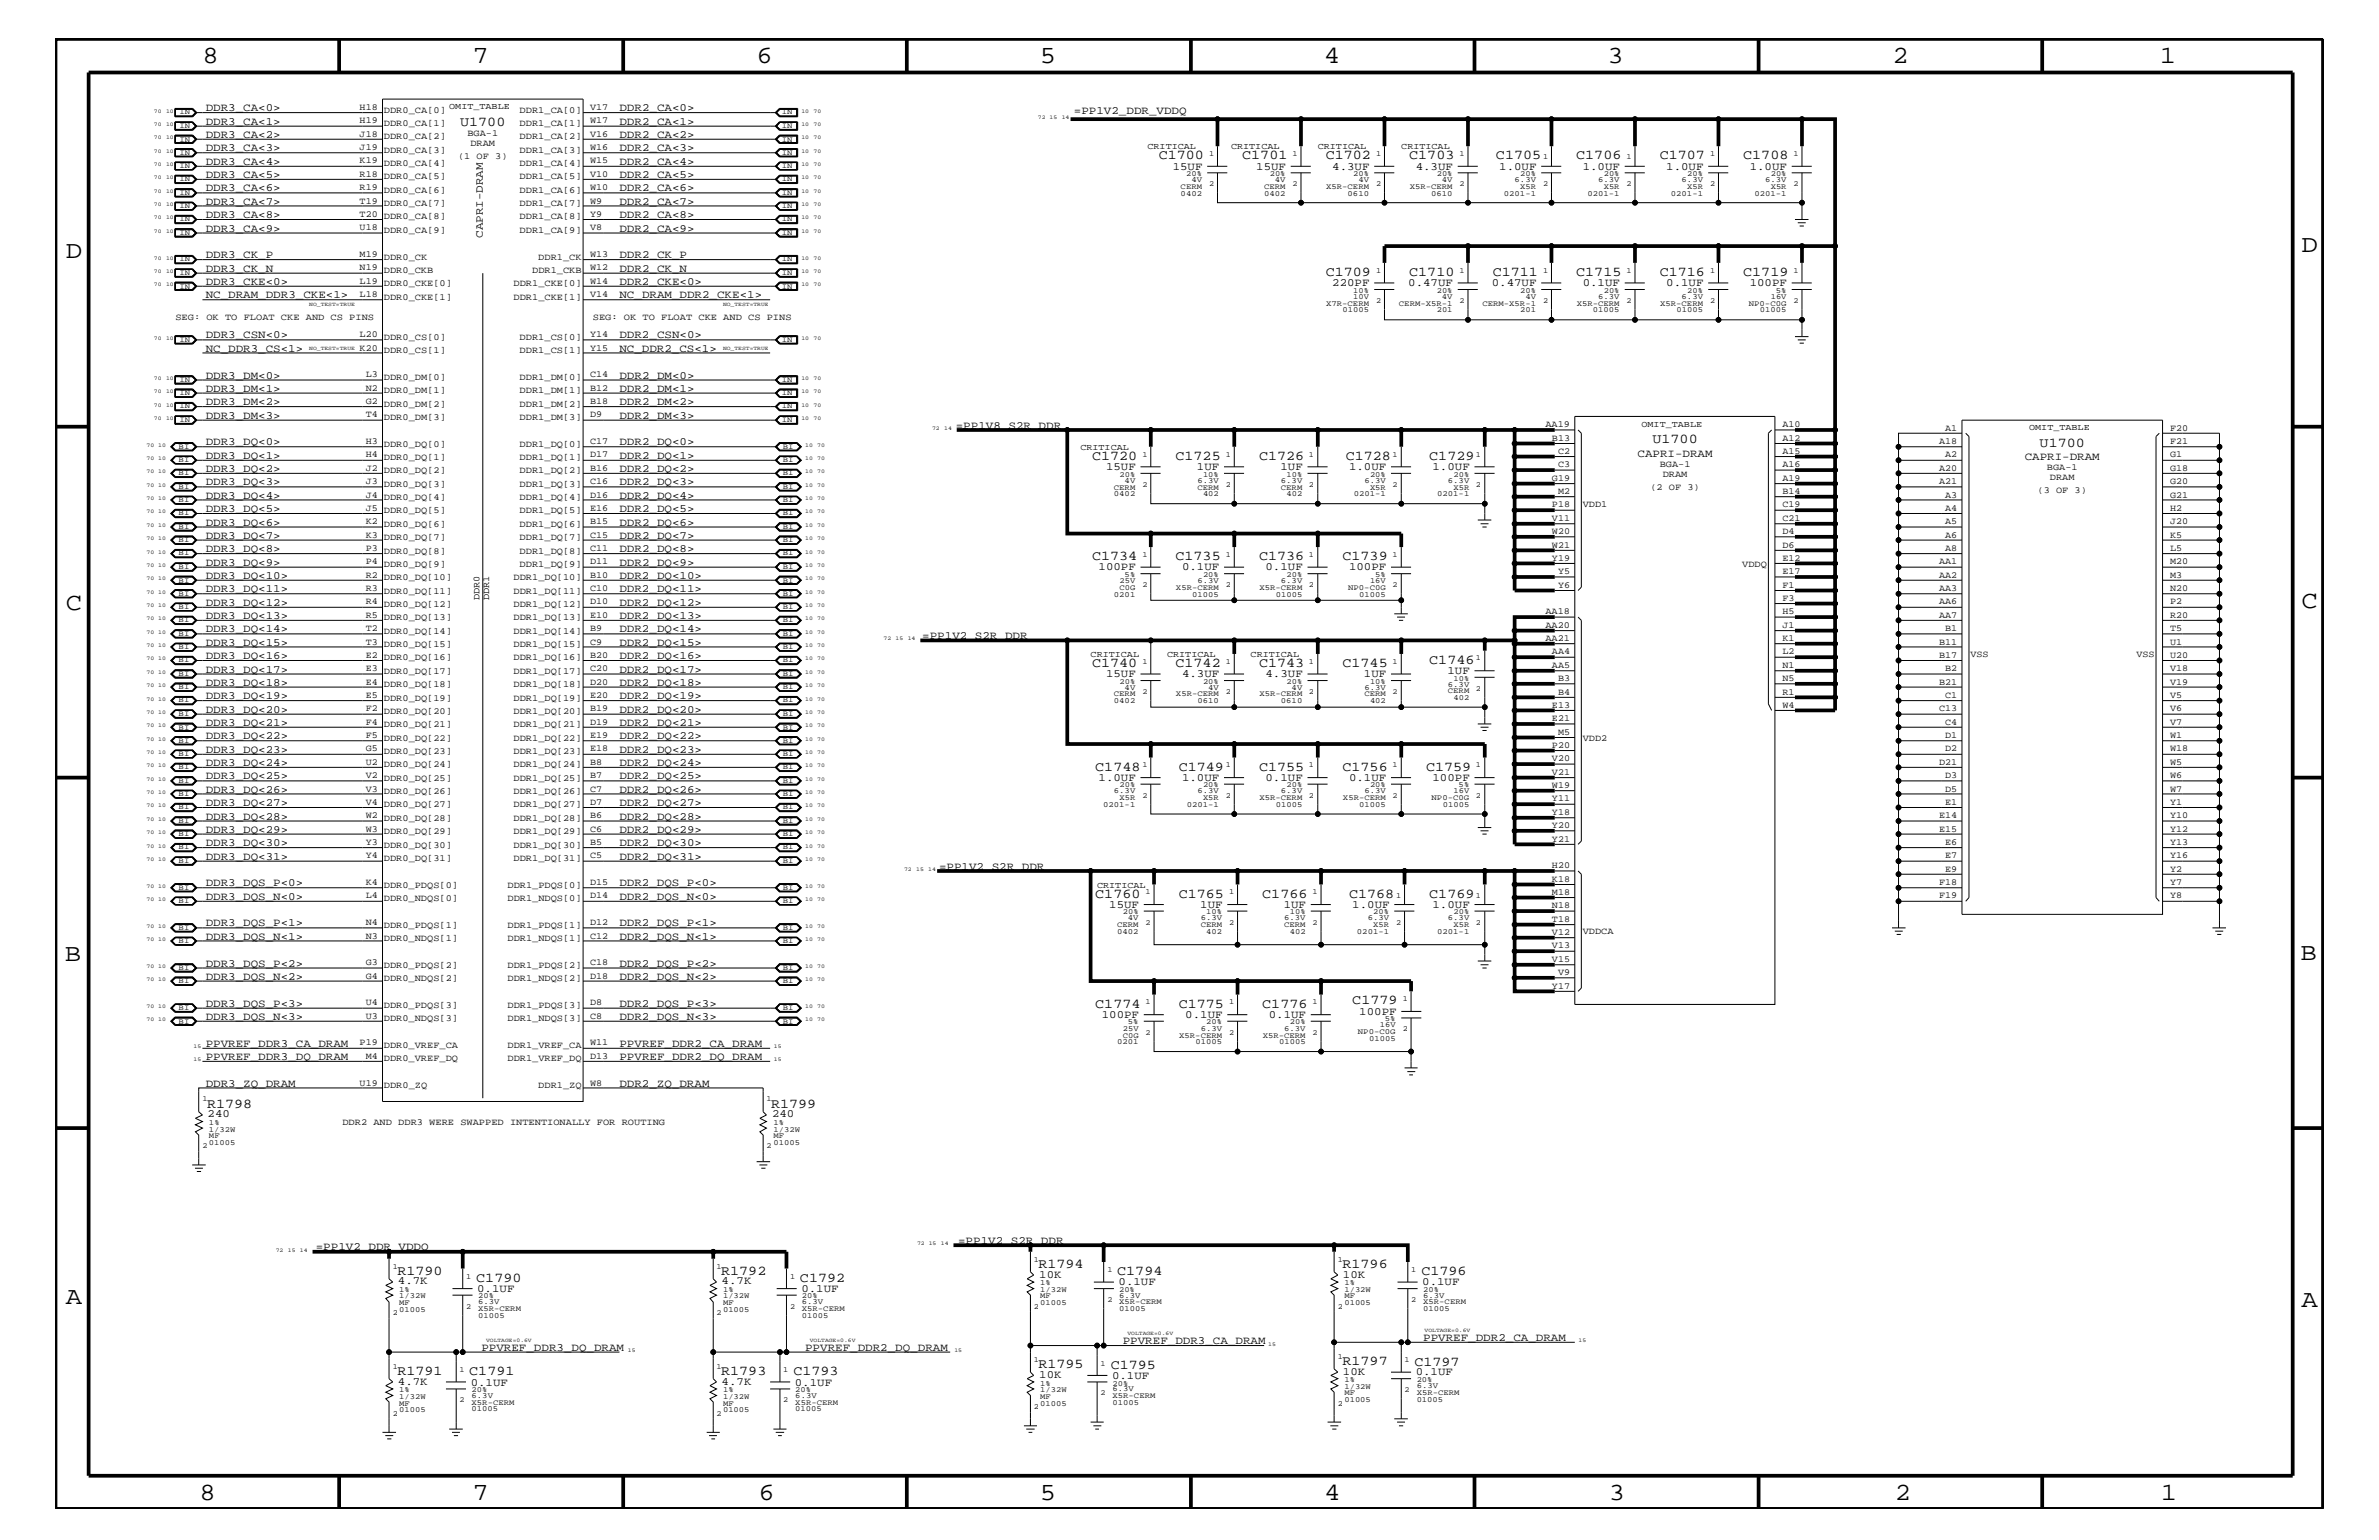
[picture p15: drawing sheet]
<svg xmlns="http://www.w3.org/2000/svg" width="432mm" height="279mm" viewBox="0 0 432 279" stroke-linecap="round" stroke-linejoin="round" font-family="sans-serif">
<defs><g id="words">
<g font-size="4.5">
<text x="36.7" y="11.5">8</text>
<text x="85.8" y="11.5">7</text>
<text x="137.3" y="11.5">6</text>
<text x="188.7" y="11.5">5</text>
<text x="240.3" y="11.5">4</text>
<text x="291.8" y="11.5">3</text>
<text x="343.5" y="11.5">2</text>
<text x="392" y="11.5">1</text>
<text x="11.9" y="46.8">D</text>
<text x="417.7" y="45.7">D</text>
<text x="11.9" y="110.6">C</text>
<text x="417.7" y="110.3">C</text>
<text x="11.8" y="174.3">B</text>
<text x="417.6" y="174.2">B</text>
<text x="11.9" y="236.7">A</text>
<text x="417.7" y="237.1">A</text>
<text x="36.2" y="272.1">8</text>
<text x="85.8" y="272.1">7</text>
<text x="137.7" y="272.1">6</text>
<text x="188.7" y="272.1">5</text>
<text x="240.4" y="272.1">4</text>
<text x="292" y="272.1">3</text>
<text x="343.9" y="272.1">2</text>
<text x="392.2" y="272.1">1</text>
</g>
<g font-size="2.5">
<text x="83.5" y="22.9">U1700</text>
<text x="210.3" y="28.9">C1700</text>
<text x="225.5" y="28.9">C1701</text>
<text x="240.6" y="28.9">C1702</text>
<text x="255.8" y="28.9">C1703</text>
<text x="271.5" y="28.9">C1705</text>
<text x="286.1" y="28.9">C1706</text>
<text x="301.2" y="28.9">C1707</text>
<text x="316.4" y="28.9">C1708</text>
<text x="240.6" y="50.2">C1709</text>
<text x="255.8" y="50.2">C1710</text>
<text x="270.9" y="50.2">C1711</text>
<text x="286.1" y="50.2">C1715</text>
<text x="301.2" y="50.2">C1716</text>
<text x="316.4" y="50.2">C1719</text>
<text x="198.2" y="83.5">C1720</text>
<text x="213.4" y="83.5">C1725</text>
<text x="228.5" y="83.5">C1726</text>
<text x="244.3" y="83.5">C1728</text>
<text x="259.4" y="83.5">C1729</text>
<text x="299.9" y="80.5">U1700</text>
<text x="370.2" y="81.1">U1700</text>
<text x="198.2" y="101.6">C1734</text>
<text x="213.4" y="101.6">C1735</text>
<text x="228.5" y="101.6">C1736</text>
<text x="243.7" y="101.6">C1739</text>
<text x="198.2" y="121">C1740</text>
<text x="213.4" y="121">C1742</text>
<text x="228.5" y="121">C1743</text>
<text x="243.7" y="121">C1745</text>
<text x="259.4" y="120.4">C1746</text>
<text x="198.8" y="139.8">C1748</text>
<text x="214" y="139.8">C1749</text>
<text x="228.5" y="139.8">C1755</text>
<text x="243.7" y="139.8">C1756</text>
<text x="258.8" y="139.8">C1759</text>
<text x="198.8" y="162.8">C1760</text>
<text x="214" y="162.8">C1765</text>
<text x="229.1" y="162.8">C1766</text>
<text x="244.9" y="162.8">C1768</text>
<text x="259.4" y="162.8">C1769</text>
<text x="198.8" y="182.9">C1774</text>
<text x="214" y="182.9">C1775</text>
<text x="229.1" y="182.9">C1776</text>
<text x="245.4" y="182.2">C1779</text>
<text x="37.6" y="200.9">R1798</text>
<text x="140" y="200.9">R1799</text>
<text x="72.1" y="231.3">R1790</text>
<text x="86.4" y="232.6">C1790</text>
<text x="130.9" y="231.3">R1792</text>
<text x="145.2" y="232.6">C1792</text>
<text x="188.5" y="230.1">R1794</text>
<text x="202.8" y="231.3">C1794</text>
<text x="243.7" y="230.1">R1796</text>
<text x="258" y="231.3">C1796</text>
<text x="72.1" y="249.5">R1791</text>
<text x="85.2" y="249.5">C1791</text>
<text x="130.9" y="249.5">R1793</text>
<text x="144" y="249.5">C1793</text>
<text x="188.5" y="248.2">R1795</text>
<text x="201.6" y="248.4">C1795</text>
<text x="243.7" y="247.6">R1797</text>
<text x="256.7" y="247.8">C1797</text>
</g>
<g font-size="2">
<text x="37.3" y="22.6">DDR3_CA&lt;1&gt;</text>
<text x="37.3" y="20.2">DDR3_CA&lt;0&gt;</text>
<text x="112.4" y="20.2">DDR2_CA&lt;0&gt;</text>
<text x="112.4" y="22.6">DDR2_CA&lt;1&gt;</text>
<text x="194.9" y="20.8">=PP1V2_DDR_VDDQ</text>
<text x="37.3" y="29.9">DDR3_CA&lt;4&gt;</text>
<text x="37.3" y="27.5">DDR3_CA&lt;3&gt;</text>
<text x="37.3" y="25">DDR3_CA&lt;2&gt;</text>
<text x="112.4" y="29.9">DDR2_CA&lt;4&gt;</text>
<text x="112.4" y="27.5">DDR2_CA&lt;3&gt;</text>
<text x="112.4" y="25">DDR2_CA&lt;2&gt;</text>
<text x="37.3" y="34.7">DDR3_CA&lt;6&gt;</text>
<text x="37.3" y="32.3">DDR3_CA&lt;5&gt;</text>
<text x="112.4" y="32.3">DDR2_CA&lt;5&gt;</text>
<text x="112.4" y="34.7">DDR2_CA&lt;6&gt;</text>
<text x="212.9" y="30.8">15UF</text>
<text x="228" y="30.8">15UF</text>
<text x="241.8" y="30.8">4.3UF</text>
<text x="257" y="30.8">4.3UF</text>
<text x="272.1" y="30.8">1.0UF</text>
<text x="287.3" y="30.8">1.0UF</text>
<text x="302.4" y="30.8">1.0UF</text>
<text x="317.6" y="30.8">1.0UF</text>
<text x="37.3" y="39.6">DDR3_CA&lt;8&gt;</text>
<text x="37.3" y="37.2">DDR3_CA&lt;7&gt;</text>
<text x="112.4" y="39.6">DDR2_CA&lt;8&gt;</text>
<text x="112.4" y="37.2">DDR2_CA&lt;7&gt;</text>
<text x="37.3" y="46.8">DDR3_CK_P</text>
<text x="37.3" y="42">DDR3_CA&lt;9&gt;</text>
<text x="87.6" y="43.1" transform="rotate(-90 87.6 43.1)">CAPRI-DRAM</text>
<text x="112.4" y="42">DDR2_CA&lt;9&gt;</text>
<text x="112.4" y="46.8">DDR2_CK_P</text>
<text x="37.3" y="51.7">DDR3_CKE&lt;0&gt;</text>
<text x="37.3" y="49.3">DDR3_CK_N</text>
<text x="112.4" y="49.3">DDR2_CK_N</text>
<text x="112.4" y="51.7">DDR2_CKE&lt;0&gt;</text>
<text x="241.8" y="51.9">220PF</text>
<text x="255.6" y="51.9">0.47UF</text>
<text x="270.8" y="51.9">0.47UF</text>
<text x="287.3" y="51.9">0.1UF</text>
<text x="302.4" y="51.9">0.1UF</text>
<text x="317.6" y="51.9">100PF</text>
<text x="37.3" y="54.1">NC_DRAM_DDR3_CKE&lt;1&gt;</text>
<text x="112.4" y="54.1">NC_DRAM_DDR2_CKE&lt;1&gt;</text>
<text x="37.3" y="61.4">DDR3_CSN&lt;0&gt;</text>
<text x="37.3" y="63.9">NC_DDR3_CS&lt;1&gt;</text>
<text x="112.4" y="61.4">DDR2_CSN&lt;0&gt;</text>
<text x="112.4" y="63.9">NC_DDR2_CS&lt;1&gt;</text>
<text x="37.3" y="71.1">DDR3_DM&lt;1&gt;</text>
<text x="37.3" y="68.7">DDR3_DM&lt;0&gt;</text>
<text x="112.4" y="71.1">DDR2_DM&lt;1&gt;</text>
<text x="112.4" y="68.7">DDR2_DM&lt;0&gt;</text>
<text x="37.3" y="76">DDR3_DM&lt;3&gt;</text>
<text x="37.3" y="73.5">DDR3_DM&lt;2&gt;</text>
<text x="112.4" y="76">DDR2_DM&lt;3&gt;</text>
<text x="112.4" y="73.5">DDR2_DM&lt;2&gt;</text>
<text x="173.5" y="77.8">=PP1V8_S2R_DDR</text>
<text x="37.3" y="83.3">DDR3_DQ&lt;1&gt;</text>
<text x="37.3" y="80.8">DDR3_DQ&lt;0&gt;</text>
<text x="112.4" y="83.3">DDR2_DQ&lt;1&gt;</text>
<text x="112.4" y="80.8">DDR2_DQ&lt;0&gt;</text>
<text x="297.2" y="82.8">CAPRI-DRAM</text>
<text x="367.5" y="83.5">CAPRI-DRAM</text>
<text x="37.3" y="88.1">DDR3_DQ&lt;3&gt;</text>
<text x="37.3" y="85.6">DDR3_DQ&lt;2&gt;</text>
<text x="112.4" y="88.1">DDR2_DQ&lt;3&gt;</text>
<text x="112.4" y="85.6">DDR2_DQ&lt;2&gt;</text>
<text x="200.7" y="85.3">15UF</text>
<text x="217.3" y="85.3">1UF</text>
<text x="232.4" y="85.3">1UF</text>
<text x="244.9" y="85.3">1.0UF</text>
<text x="260" y="85.3">1.0UF</text>
<text x="37.3" y="95.4">DDR3_DQ&lt;6&gt;</text>
<text x="37.3" y="92.9">DDR3_DQ&lt;5&gt;</text>
<text x="37.3" y="90.5">DDR3_DQ&lt;4&gt;</text>
<text x="112.4" y="95.4">DDR2_DQ&lt;6&gt;</text>
<text x="112.4" y="92.9">DDR2_DQ&lt;5&gt;</text>
<text x="112.4" y="90.5">DDR2_DQ&lt;4&gt;</text>
<text x="37.3" y="100.2">DDR3_DQ&lt;8&gt;</text>
<text x="37.3" y="97.7">DDR3_DQ&lt;7&gt;</text>
<text x="112.4" y="100.2">DDR2_DQ&lt;8&gt;</text>
<text x="112.4" y="97.7">DDR2_DQ&lt;7&gt;</text>
<text x="37.3" y="107.5">DDR3_DQ&lt;11&gt;</text>
<text x="37.3" y="105">DDR3_DQ&lt;10&gt;</text>
<text x="37.3" y="102.6">DDR3_DQ&lt;9&gt;</text>
<text x="112.4" y="102.6">DDR2_DQ&lt;9&gt;</text>
<text x="112.4" y="107.5">DDR2_DQ&lt;11&gt;</text>
<text x="112.4" y="105">DDR2_DQ&lt;10&gt;</text>
<text x="199.4" y="103.5">100PF</text>
<text x="214.5" y="103.5">0.1UF</text>
<text x="229.7" y="103.5">0.1UF</text>
<text x="244.9" y="103.5">100PF</text>
<text x="37.3" y="112.3">DDR3_DQ&lt;13&gt;</text>
<text x="37.3" y="109.9">DDR3_DQ&lt;12&gt;</text>
<text x="112.4" y="112.3">DDR2_DQ&lt;13&gt;</text>
<text x="112.4" y="109.9">DDR2_DQ&lt;12&gt;</text>
<text x="37.3" y="119.6">DDR3_DQ&lt;16&gt;</text>
<text x="37.3" y="117.2">DDR3_DQ&lt;15&gt;</text>
<text x="37.3" y="114.8">DDR3_DQ&lt;14&gt;</text>
<text x="112.4" y="119.6">DDR2_DQ&lt;16&gt;</text>
<text x="112.4" y="117.2">DDR2_DQ&lt;15&gt;</text>
<text x="112.4" y="114.8">DDR2_DQ&lt;14&gt;</text>
<text x="167.4" y="115.9">=PP1V2_S2R_DDR</text>
<text x="37.3" y="124.4">DDR3_DQ&lt;18&gt;</text>
<text x="37.3" y="122">DDR3_DQ&lt;17&gt;</text>
<text x="112.4" y="124.4">DDR2_DQ&lt;18&gt;</text>
<text x="112.4" y="122">DDR2_DQ&lt;17&gt;</text>
<text x="200.7" y="122.9">15UF</text>
<text x="214.5" y="122.9">4.3UF</text>
<text x="229.7" y="122.9">4.3UF</text>
<text x="247.6" y="122.9">1UF</text>
<text x="262.7" y="122.3">1UF</text>
<text x="37.3" y="131.7">DDR3_DQ&lt;21&gt;</text>
<text x="37.3" y="129.3">DDR3_DQ&lt;20&gt;</text>
<text x="37.3" y="126.9">DDR3_DQ&lt;19&gt;</text>
<text x="112.4" y="131.7">DDR2_DQ&lt;21&gt;</text>
<text x="112.4" y="129.3">DDR2_DQ&lt;20&gt;</text>
<text x="112.4" y="126.9">DDR2_DQ&lt;19&gt;</text>
<text x="37.3" y="136.6">DDR3_DQ&lt;23&gt;</text>
<text x="37.3" y="134.1">DDR3_DQ&lt;22&gt;</text>
<text x="112.4" y="136.6">DDR2_DQ&lt;23&gt;</text>
<text x="112.4" y="134.1">DDR2_DQ&lt;22&gt;</text>
<text x="37.3" y="143.9">DDR3_DQ&lt;26&gt;</text>
<text x="37.3" y="141.4">DDR3_DQ&lt;25&gt;</text>
<text x="37.3" y="139">DDR3_DQ&lt;24&gt;</text>
<text x="112.4" y="143.9">DDR2_DQ&lt;26&gt;</text>
<text x="112.4" y="141.4">DDR2_DQ&lt;25&gt;</text>
<text x="112.4" y="139">DDR2_DQ&lt;24&gt;</text>
<text x="199.4" y="141.7">1.0UF</text>
<text x="214.5" y="141.7">1.0UF</text>
<text x="229.7" y="141.7">0.1UF</text>
<text x="244.9" y="141.7">0.1UF</text>
<text x="260" y="141.7">100PF</text>
<text x="37.3" y="148.7">DDR3_DQ&lt;28&gt;</text>
<text x="37.3" y="146.2">DDR3_DQ&lt;27&gt;</text>
<text x="112.4" y="148.7">DDR2_DQ&lt;28&gt;</text>
<text x="112.4" y="146.2">DDR2_DQ&lt;27&gt;</text>
<text x="37.3" y="156">DDR3_DQ&lt;31&gt;</text>
<text x="37.3" y="153.5">DDR3_DQ&lt;30&gt;</text>
<text x="37.3" y="151.1">DDR3_DQ&lt;29&gt;</text>
<text x="112.4" y="156">DDR2_DQ&lt;31&gt;</text>
<text x="112.4" y="153.5">DDR2_DQ&lt;30&gt;</text>
<text x="112.4" y="151.1">DDR2_DQ&lt;29&gt;</text>
<text x="37.3" y="160.8">DDR3_DQS_P&lt;0&gt;</text>
<text x="112.4" y="160.8">DDR2_DQS_P&lt;0&gt;</text>
<text x="170.4" y="157.8">=PP1V2_S2R_DDR</text>
<text x="37.3" y="163.3">DDR3_DQS_N&lt;0&gt;</text>
<text x="112.4" y="163.3">DDR2_DQS_N&lt;0&gt;</text>
<text x="201.3" y="164.7">15UF</text>
<text x="217.8" y="164.7">1UF</text>
<text x="233" y="164.7">1UF</text>
<text x="245.4" y="164.7">1.0UF</text>
<text x="260" y="164.7">1.0UF</text>
<text x="37.3" y="170.5">DDR3_DQS_N&lt;1&gt;</text>
<text x="37.3" y="168.1">DDR3_DQS_P&lt;1&gt;</text>
<text x="112.4" y="168.1">DDR2_DQS_P&lt;1&gt;</text>
<text x="112.4" y="170.5">DDR2_DQS_N&lt;1&gt;</text>
<text x="37.3" y="177.7">DDR3_DQS_N&lt;2&gt;</text>
<text x="37.3" y="175.4">DDR3_DQS_P&lt;2&gt;</text>
<text x="112.4" y="175.4">DDR2_DQS_P&lt;2&gt;</text>
<text x="112.4" y="177.7">DDR2_DQS_N&lt;2&gt;</text>
<text x="37.3" y="185">DDR3_DQS_N&lt;3&gt;</text>
<text x="37.3" y="182.7">DDR3_DQS_P&lt;3&gt;</text>
<text x="112.4" y="182.7">DDR2_DQS_P&lt;3&gt;</text>
<text x="112.4" y="185">DDR2_DQS_N&lt;3&gt;</text>
<text x="200" y="184.7">100PF</text>
<text x="215.1" y="184.7">0.1UF</text>
<text x="230.3" y="184.7">0.1UF</text>
<text x="246.7" y="184.1">100PF</text>
<text x="37.3" y="189.9">PPVREF_DDR3_CA_DRAM</text>
<text x="112.4" y="189.9">PPVREF_DDR2_CA_DRAM</text>
<text x="37.3" y="197.2">DDR3_ZQ_DRAM</text>
<text x="37.3" y="192.3">PPVREF_DDR3_DQ_DRAM</text>
<text x="112.4" y="197.2">DDR2_ZQ_DRAM</text>
<text x="112.4" y="192.3">PPVREF_DDR2_DQ_DRAM</text>
<text x="37.7" y="202.7">240</text>
<text x="140.1" y="202.7">240</text>
<text x="57.3" y="226.9">=PP1V2_DDR_VDDQ</text>
<text x="173.9" y="225.7">=PP1V2_S2R_DDR</text>
<text x="72.2" y="233">4.7K</text>
<text x="131" y="233">4.7K</text>
<text x="188.6" y="231.8">10K</text>
<text x="203" y="233.2">0.1UF</text>
<text x="243.8" y="231.8">10K</text>
<text x="258.1" y="233.2">0.1UF</text>
<text x="86.6" y="234.4">0.1UF</text>
<text x="145.5" y="234.4">0.1UF</text>
<text x="87.4" y="245.1">PPVREF_DDR3_DQ_DRAM</text>
<text x="146.1" y="245.1">PPVREF_DDR2_DQ_DRAM</text>
<text x="203.8" y="243.9">PPVREF_DDR3_CA_DRAM</text>
<text x="258.3" y="243.3">PPVREF_DDR2_CA_DRAM</text>
<text x="72.2" y="251.2">4.7K</text>
<text x="85.4" y="251.4">0.1UF</text>
<text x="131" y="251.2">4.7K</text>
<text x="144.3" y="251.4">0.1UF</text>
<text x="188.6" y="250">10K</text>
<text x="201.8" y="250.1">0.1UF</text>
<text x="243.8" y="249.5">10K</text>
<text x="257" y="249.5">0.1UF</text>
</g>
<g font-size="1.7">
<text x="65.3" y="19.9">H18</text>
<text x="65.3" y="22.4">H19</text>
<text x="69.7" y="22.9">DDR0_CA[1]</text>
<text x="69.7" y="20.4">DDR0_CA[0]</text>
<text x="94.3" y="22.9">DDR1_CA[1]</text>
<text x="94.3" y="20.4">DDR1_CA[0]</text>
<text x="107.1" y="19.9">V17</text>
<text x="107.1" y="22.4">W17</text>
<text x="65.3" y="24.8">J18</text>
<text x="65.3" y="27.2">J19</text>
<text x="65.3" y="29.7">K19</text>
<text x="69.7" y="27.7">DDR0_CA[3]</text>
<text x="69.7" y="25.3">DDR0_CA[2]</text>
<text x="83.1" y="28.9">(1 OF 3)</text>
<text x="84.8" y="24.7">BGA-1</text>
<text x="85.4" y="26.5">DRAM</text>
<text x="94.3" y="27.7">DDR1_CA[3]</text>
<text x="94.3" y="25.3">DDR1_CA[2]</text>
<text x="107.1" y="24.8">V16</text>
<text x="107.1" y="27.2">W16</text>
<text x="107.1" y="29.7">W15</text>
<text x="65.3" y="32">R18</text>
<text x="65.3" y="34.5">R19</text>
<text x="69.7" y="35">DDR0_CA[6]</text>
<text x="69.7" y="32.5">DDR0_CA[5]</text>
<text x="69.7" y="30.2">DDR0_CA[4]</text>
<text x="94.3" y="35">DDR1_CA[6]</text>
<text x="94.3" y="32.5">DDR1_CA[5]</text>
<text x="94.3" y="30.2">DDR1_CA[4]</text>
<text x="107.1" y="32">V10</text>
<text x="107.1" y="34.5">W10</text>
<text x="65.3" y="36.9">T19</text>
<text x="65.3" y="39.3">T20</text>
<text x="65.3" y="41.8">U18</text>
<text x="69.7" y="39.8">DDR0_CA[8]</text>
<text x="69.7" y="37.4">DDR0_CA[7]</text>
<text x="94.3" y="39.8">DDR1_CA[8]</text>
<text x="94.3" y="37.4">DDR1_CA[7]</text>
<text x="107.1" y="36.9">W9</text>
<text x="107.1" y="39.3">Y9</text>
<text x="107.1" y="41.8">V8</text>
<text x="65.3" y="46.6">M19</text>
<text x="69.7" y="42.3">DDR0_CA[9]</text>
<text x="69.7" y="47.1">DDR0_CK</text>
<text x="94.3" y="42.3">DDR1_CA[9]</text>
<text x="97.7" y="47.1">DDR1_CK</text>
<text x="107.1" y="46.6">W13</text>
<text x="65.3" y="49.1">N19</text>
<text x="65.3" y="51.5">L19</text>
<text x="65.3" y="53.9">L18</text>
<text x="69.7" y="49.6">DDR0_CKB</text>
<text x="69.7" y="51.9">DDR0_CKE[0]</text>
<text x="93.2" y="51.9">DDR1_CKE[0]</text>
<text x="96.6" y="49.6">DDR1_CKB</text>
<text x="107.1" y="49.1">W12</text>
<text x="107.1" y="51.5">W14</text>
<text x="107.1" y="53.9">V14</text>
<text x="31.8" y="58">SEG: OK TO FLOAT CKE AND CS PINS</text>
<text x="69.7" y="54.4">DDR0_CKE[1]</text>
<text x="93.2" y="54.4">DDR1_CKE[1]</text>
<text x="107.6" y="58">SEG: OK TO FLOAT CKE AND CS PINS</text>
<text x="65.3" y="61.2">L20</text>
<text x="65.3" y="63.6">K20</text>
<text x="69.7" y="64">DDR0_CS[1]</text>
<text x="69.7" y="61.7">DDR0_CS[0]</text>
<text x="94.3" y="64">DDR1_CS[1]</text>
<text x="94.3" y="61.7">DDR1_CS[0]</text>
<text x="107.1" y="61.2">Y14</text>
<text x="107.1" y="63.6">Y15</text>
<text x="66.4" y="68.4">L3</text>
<text x="66.4" y="70.9">N2</text>
<text x="69.7" y="68.9">DDR0_DM[0]</text>
<text x="69.7" y="71.3">DDR0_DM[1]</text>
<text x="94.3" y="71.3">DDR1_DM[1]</text>
<text x="94.3" y="68.9">DDR1_DM[0]</text>
<text x="107.1" y="68.4">C14</text>
<text x="107.1" y="70.9">B12</text>
<text x="66.4" y="73.3">G2</text>
<text x="66.4" y="75.7">T4</text>
<text x="69.7" y="73.8">DDR0_DM[2]</text>
<text x="69.7" y="76.2">DDR0_DM[3]</text>
<text x="94.3" y="76.2">DDR1_DM[3]</text>
<text x="94.3" y="73.8">DDR1_DM[2]</text>
<text x="107.1" y="73.3">B18</text>
<text x="107.1" y="75.7">D9</text>
<text x="280.5" y="77.5">AA19</text>
<text x="323.5" y="77.5">A10</text>
<text x="66.4" y="80.5">H3</text>
<text x="66.4" y="83">H4</text>
<text x="69.7" y="83.5">DDR0_DQ[1]</text>
<text x="69.7" y="81.1">DDR0_DQ[0]</text>
<text x="94.3" y="83.5">DDR1_DQ[1]</text>
<text x="94.3" y="81.1">DDR1_DQ[0]</text>
<text x="107.1" y="80.5">C17</text>
<text x="107.1" y="83">D17</text>
<text x="281.7" y="80">B13</text>
<text x="282.8" y="82.4">C2</text>
<text x="323.5" y="82.4">A15</text>
<text x="323.5" y="80">A12</text>
<text x="352" y="80.5">A18</text>
<text x="353.1" y="78.2">A1</text>
<text x="353.1" y="83">A2</text>
<text x="393.9" y="83">G1</text>
<text x="393.9" y="78.2">F20</text>
<text x="393.9" y="80.5">F21</text>
<text x="66.4" y="85.4">J2</text>
<text x="66.4" y="87.8">J3</text>
<text x="69.7" y="88.3">DDR0_DQ[3]</text>
<text x="69.7" y="85.9">DDR0_DQ[2]</text>
<text x="94.3" y="88.3">DDR1_DQ[3]</text>
<text x="94.3" y="85.9">DDR1_DQ[2]</text>
<text x="107.1" y="85.4">B16</text>
<text x="107.1" y="87.8">C16</text>
<text x="281.7" y="87.2">G19</text>
<text x="282.8" y="84.8">C3</text>
<text x="282.8" y="89.7">M2</text>
<text x="299.6" y="88.9">(2 OF 3)</text>
<text x="301.2" y="84.7">BGA-1</text>
<text x="301.8" y="86.5">DRAM</text>
<text x="323.5" y="84.8">A16</text>
<text x="323.5" y="87.2">A19</text>
<text x="323.5" y="89.7">B14</text>
<text x="352" y="87.8">A21</text>
<text x="352" y="85.4">A20</text>
<text x="369.8" y="89.5">(3 OF 3)</text>
<text x="371.5" y="85.3">BGA-1</text>
<text x="372.1" y="87.1">DRAM</text>
<text x="393.9" y="85.4">G18</text>
<text x="393.9" y="87.8">G20</text>
<text x="66.4" y="90.3">J4</text>
<text x="66.4" y="92.7">J5</text>
<text x="66.4" y="95.1">K2</text>
<text x="69.7" y="95.6">DDR0_DQ[6]</text>
<text x="69.7" y="93.2">DDR0_DQ[5]</text>
<text x="69.7" y="90.7">DDR0_DQ[4]</text>
<text x="94.3" y="90.7">DDR1_DQ[4]</text>
<text x="94.3" y="93.2">DDR1_DQ[5]</text>
<text x="94.3" y="95.6">DDR1_DQ[6]</text>
<text x="107.1" y="90.3">D16</text>
<text x="107.1" y="92.7">E16</text>
<text x="107.1" y="95.1">B15</text>
<text x="281.7" y="92.1">P18</text>
<text x="281.7" y="94.5">V11</text>
<text x="287.3" y="92">VDD1</text>
<text x="323.5" y="92.1">C19</text>
<text x="323.5" y="94.5">C21</text>
<text x="353.1" y="90.3">A3</text>
<text x="353.1" y="92.7">A4</text>
<text x="353.1" y="95.1">A5</text>
<text x="393.9" y="90.3">G21</text>
<text x="393.9" y="92.7">H2</text>
<text x="393.9" y="95.1">J20</text>
<text x="66.4" y="97.6">K3</text>
<text x="66.4" y="99.9">P3</text>
<text x="69.7" y="100.4">DDR0_DQ[8]</text>
<text x="69.7" y="98">DDR0_DQ[7]</text>
<text x="94.3" y="100.4">DDR1_DQ[8]</text>
<text x="94.3" y="98">DDR1_DQ[7]</text>
<text x="107.1" y="97.6">C15</text>
<text x="107.1" y="99.9">C11</text>
<text x="281.7" y="101.8">Y19</text>
<text x="281.7" y="96.9">W20</text>
<text x="281.7" y="99.3">W21</text>
<text x="323.5" y="96.9">D4</text>
<text x="323.5" y="99.3">D6</text>
<text x="323.5" y="101.8">E12</text>
<text x="353.1" y="97.6">A6</text>
<text x="353.1" y="99.9">A8</text>
<text x="393.9" y="97.6">K5</text>
<text x="393.9" y="99.9">L5</text>
<text x="66.4" y="104.8">R2</text>
<text x="66.4" y="107.2">R3</text>
<text x="66.4" y="102.4">P4</text>
<text x="69.7" y="102.9">DDR0_DQ[9]</text>
<text x="69.7" y="107.7">DDR0_DQ[11]</text>
<text x="69.7" y="105.3">DDR0_DQ[10]</text>
<text x="93.2" y="107.7">DDR1_DQ[11]</text>
<text x="93.2" y="105.3">DDR1_DQ[10]</text>
<text x="94.3" y="102.9">DDR1_DQ[9]</text>
<text x="107.1" y="104.8">B10</text>
<text x="107.1" y="107.2">C10</text>
<text x="107.1" y="102.4">D11</text>
<text x="282.8" y="104.2">Y5</text>
<text x="282.8" y="106.6">Y6</text>
<text x="316.2" y="102.9">VDDQ</text>
<text x="323.5" y="106.6">F1</text>
<text x="323.5" y="104.2">E17</text>
<text x="352" y="102.4">AA1</text>
<text x="352" y="104.8">AA2</text>
<text x="352" y="107.2">AA3</text>
<text x="393.9" y="102.4">M20</text>
<text x="393.9" y="104.8">M3</text>
<text x="393.9" y="107.2">N20</text>
<text x="66.4" y="109.7">R4</text>
<text x="66.4" y="112">R5</text>
<text x="69.7" y="112.6">DDR0_DQ[13]</text>
<text x="69.7" y="110.2">DDR0_DQ[12]</text>
<text x="87" y="108.9" transform="rotate(-90 87 108.9)">DDR0</text>
<text x="88.8" y="108.9" transform="rotate(-90 88.8 108.9)">DDR1</text>
<text x="93.2" y="112.6">DDR1_DQ[13]</text>
<text x="93.2" y="110.2">DDR1_DQ[12]</text>
<text x="107.1" y="109.7">D10</text>
<text x="107.1" y="112">E10</text>
<text x="280.5" y="111.4">AA18</text>
<text x="280.5" y="113.9">AA20</text>
<text x="323.5" y="109.1">F3</text>
<text x="323.5" y="111.4">H5</text>
<text x="323.5" y="113.9">J1</text>
<text x="352" y="109.7">AA6</text>
<text x="352" y="112">AA7</text>
<text x="393.9" y="109.7">P2</text>
<text x="393.9" y="112">R20</text>
<text x="66.4" y="114.5">T2</text>
<text x="66.4" y="117">T3</text>
<text x="66.4" y="119.3">E2</text>
<text x="69.7" y="119.8">DDR0_DQ[16]</text>
<text x="69.7" y="117.4">DDR0_DQ[15]</text>
<text x="69.7" y="115">DDR0_DQ[14]</text>
<text x="93.2" y="119.8">DDR1_DQ[16]</text>
<text x="93.2" y="117.4">DDR1_DQ[15]</text>
<text x="93.2" y="115">DDR1_DQ[14]</text>
<text x="107.1" y="114.5">B9</text>
<text x="107.1" y="117">C9</text>
<text x="107.1" y="119.3">B20</text>
<text x="280.5" y="116.4">AA21</text>
<text x="281.7" y="118.7">AA4</text>
<text x="323.5" y="116.4">K1</text>
<text x="323.5" y="118.7">L2</text>
<text x="352" y="117">B11</text>
<text x="352" y="119.3">B17</text>
<text x="353.1" y="114.5">B1</text>
<text x="357.6" y="119.2">VSS</text>
<text x="387.8" y="119.2">VSS</text>
<text x="393.9" y="114.5">T5</text>
<text x="393.9" y="117">U1</text>
<text x="393.9" y="119.3">U20</text>
<text x="66.4" y="121.8">E3</text>
<text x="66.4" y="124.2">E4</text>
<text x="69.7" y="124.7">DDR0_DQ[18]</text>
<text x="69.7" y="122.3">DDR0_DQ[17]</text>
<text x="93.2" y="124.7">DDR1_DQ[18]</text>
<text x="93.2" y="122.3">DDR1_DQ[17]</text>
<text x="107.1" y="121.8">C20</text>
<text x="107.1" y="124.2">D20</text>
<text x="281.7" y="121.2">AA5</text>
<text x="282.8" y="123.6">B3</text>
<text x="323.5" y="121.2">N1</text>
<text x="323.5" y="123.6">N5</text>
<text x="352" y="124.2">B21</text>
<text x="353.1" y="121.8">B2</text>
<text x="393.9" y="121.8">V18</text>
<text x="393.9" y="124.2">V19</text>
<text x="66.4" y="126.6">E5</text>
<text x="66.4" y="129.1">F2</text>
<text x="66.4" y="131.5">F4</text>
<text x="69.7" y="131.9">DDR0_DQ[21]</text>
<text x="69.7" y="129.6">DDR0_DQ[20]</text>
<text x="69.7" y="127.1">DDR0_DQ[19]</text>
<text x="93.2" y="131.9">DDR1_DQ[21]</text>
<text x="93.2" y="129.6">DDR1_DQ[20]</text>
<text x="93.2" y="127.1">DDR1_DQ[19]</text>
<text x="107.1" y="126.6">E20</text>
<text x="107.1" y="129.1">B19</text>
<text x="107.1" y="131.5">D19</text>
<text x="281.7" y="128.5">E13</text>
<text x="281.7" y="130.8">E21</text>
<text x="282.8" y="126">B4</text>
<text x="323.5" y="126">R1</text>
<text x="323.5" y="128.5">W4</text>
<text x="352" y="129.1">C13</text>
<text x="353.1" y="126.6">C1</text>
<text x="353.1" y="131.5">C4</text>
<text x="393.9" y="126.6">V5</text>
<text x="393.9" y="129.1">V6</text>
<text x="393.9" y="131.5">V7</text>
<text x="66.4" y="133.9">F5</text>
<text x="66.4" y="136.3">G5</text>
<text x="69.7" y="136.8">DDR0_DQ[23]</text>
<text x="69.7" y="134.4">DDR0_DQ[22]</text>
<text x="93.2" y="136.8">DDR1_DQ[23]</text>
<text x="93.2" y="134.4">DDR1_DQ[22]</text>
<text x="107.1" y="133.9">E19</text>
<text x="107.1" y="136.3">E18</text>
<text x="281.7" y="135.7">P20</text>
<text x="282.8" y="133.3">M5</text>
<text x="287.3" y="134.4">VDD2</text>
<text x="353.1" y="133.9">D1</text>
<text x="353.1" y="136.3">D2</text>
<text x="393.9" y="133.9">W1</text>
<text x="393.9" y="136.3">W18</text>
<text x="66.4" y="138.7">U2</text>
<text x="66.4" y="141.2">V2</text>
<text x="66.4" y="143.6">V3</text>
<text x="69.7" y="141.7">DDR0_DQ[25]</text>
<text x="69.7" y="139.2">DDR0_DQ[24]</text>
<text x="93.2" y="141.7">DDR1_DQ[25]</text>
<text x="93.2" y="139.2">DDR1_DQ[24]</text>
<text x="107.1" y="138.7">B8</text>
<text x="107.1" y="141.2">B7</text>
<text x="107.1" y="143.6">C7</text>
<text x="281.7" y="138.1">V20</text>
<text x="281.7" y="140.6">V21</text>
<text x="281.7" y="143">W19</text>
<text x="352" y="138.7">D21</text>
<text x="353.1" y="141.2">D3</text>
<text x="353.1" y="143.6">D5</text>
<text x="393.9" y="138.7">W5</text>
<text x="393.9" y="141.2">W6</text>
<text x="393.9" y="143.6">W7</text>
<text x="66.4" y="146">V4</text>
<text x="66.4" y="148.4">W2</text>
<text x="69.7" y="149">DDR0_DQ[28]</text>
<text x="69.7" y="146.5">DDR0_DQ[27]</text>
<text x="69.7" y="144">DDR0_DQ[26]</text>
<text x="93.2" y="149">DDR1_DQ[28]</text>
<text x="93.2" y="146.5">DDR1_DQ[27]</text>
<text x="93.2" y="144">DDR1_DQ[26]</text>
<text x="107.1" y="146">D7</text>
<text x="107.1" y="148.4">B6</text>
<text x="281.7" y="145.4">Y11</text>
<text x="281.7" y="147.9">Y18</text>
<text x="352" y="148.4">E14</text>
<text x="353.1" y="146">E1</text>
<text x="393.9" y="146">Y1</text>
<text x="393.9" y="148.4">Y10</text>
<text x="66.4" y="150.9">W3</text>
<text x="66.4" y="153.3">Y3</text>
<text x="66.4" y="155.7">Y4</text>
<text x="69.7" y="153.8">DDR0_DQ[30]</text>
<text x="69.7" y="151.3">DDR0_DQ[29]</text>
<text x="93.2" y="153.8">DDR1_DQ[30]</text>
<text x="93.2" y="151.3">DDR1_DQ[29]</text>
<text x="107.1" y="150.9">C6</text>
<text x="107.1" y="153.3">B5</text>
<text x="107.1" y="155.7">C5</text>
<text x="281.7" y="150.2">Y20</text>
<text x="281.7" y="152.7">Y21</text>
<text x="352" y="150.9">E15</text>
<text x="353.1" y="153.3">E6</text>
<text x="353.1" y="155.7">E7</text>
<text x="393.9" y="150.9">Y12</text>
<text x="393.9" y="153.3">Y13</text>
<text x="393.9" y="155.7">Y16</text>
<text x="66.4" y="160.6">K4</text>
<text x="69.7" y="161.1">DDR0_PDQS[0]</text>
<text x="69.7" y="156.2">DDR0_DQ[31]</text>
<text x="92.1" y="161.1">DDR1_PDQS[0]</text>
<text x="93.2" y="156.2">DDR1_DQ[31]</text>
<text x="107.1" y="160.6">D15</text>
<text x="281.7" y="157.5">H20</text>
<text x="281.7" y="160">K18</text>
<text x="352" y="160.6">F18</text>
<text x="353.1" y="158.2">E9</text>
<text x="393.9" y="158.2">Y2</text>
<text x="393.9" y="160.6">Y7</text>
<text x="66.4" y="163">L4</text>
<text x="66.4" y="167.8">N4</text>
<text x="69.7" y="163.5">DDR0_NDQS[0]</text>
<text x="92.1" y="163.5">DDR1_NDQS[0]</text>
<text x="107.1" y="163">D14</text>
<text x="107.1" y="167.8">D12</text>
<text x="281.7" y="162.4">M18</text>
<text x="281.7" y="164.8">N18</text>
<text x="281.7" y="167.2">T18</text>
<text x="352" y="163">F19</text>
<text x="393.9" y="163">Y8</text>
<text x="66.4" y="170.3">N3</text>
<text x="69.7" y="168.3">DDR0_PDQS[1]</text>
<text x="69.7" y="170.7">DDR0_NDQS[1]</text>
<text x="92.1" y="168.3">DDR1_PDQS[1]</text>
<text x="92.1" y="170.7">DDR1_NDQS[1]</text>
<text x="107.1" y="170.3">C12</text>
<text x="281.7" y="169.7">V12</text>
<text x="281.7" y="172.1">V13</text>
<text x="287.3" y="169.5">VDDCA</text>
<text x="66.4" y="177.6">G4</text>
<text x="66.4" y="175.1">G3</text>
<text x="69.7" y="175.6">DDR0_PDQS[2]</text>
<text x="69.7" y="178">DDR0_NDQS[2]</text>
<text x="92.1" y="175.6">DDR1_PDQS[2]</text>
<text x="92.1" y="178">DDR1_NDQS[2]</text>
<text x="107.1" y="177.6">D18</text>
<text x="107.1" y="175.1">C18</text>
<text x="281.7" y="174.5">V15</text>
<text x="281.7" y="179.4">Y17</text>
<text x="282.8" y="176.9">V9</text>
<text x="66.4" y="184.9">U3</text>
<text x="66.4" y="182.4">U4</text>
<text x="69.7" y="182.9">DDR0_PDQS[3]</text>
<text x="69.7" y="185.3">DDR0_NDQS[3]</text>
<text x="92.1" y="182.9">DDR1_PDQS[3]</text>
<text x="92.1" y="185.3">DDR1_NDQS[3]</text>
<text x="107.1" y="184.9">C8</text>
<text x="107.1" y="182.4">D8</text>
<text x="65.3" y="189.7">P19</text>
<text x="69.7" y="190.2">DDR0_VREF_CA</text>
<text x="92.1" y="190.2">DDR1_VREF_CA</text>
<text x="107.1" y="189.7">W11</text>
<text x="65.3" y="197">U19</text>
<text x="66.4" y="192.1">M4</text>
<text x="69.7" y="192.6">DDR0_VREF_DQ</text>
<text x="69.7" y="197.4">DDR0_ZQ</text>
<text x="92.1" y="192.6">DDR1_VREF_DQ</text>
<text x="97.7" y="197.4">DDR1_ZQ</text>
<text x="107.1" y="192.1">D13</text>
<text x="107.1" y="197">W8</text>
<text x="62.1" y="204.1">DDR2 AND DDR3 WERE SWAPPED INTENTIONALLY FOR ROUTING</text>
</g>
<g font-size="1.6">
<text x="81.5" y="19.8">OMIT_TABLE</text>
<text x="208.3" y="27.1">CRITICAL</text>
<text x="223.4" y="27.1">CRITICAL</text>
<text x="239.2" y="27.1">CRITICAL</text>
<text x="254.3" y="27.1">CRITICAL</text>
<text x="297.9" y="77.4">OMIT_TABLE</text>
<text x="196.1" y="81.6">CRITICAL</text>
<text x="368.3" y="78">OMIT_TABLE</text>
<text x="198" y="119.2">CRITICAL</text>
<text x="211.8" y="119.2">CRITICAL</text>
<text x="227" y="119.2">CRITICAL</text>
<text x="199.1" y="161.1">CRITICAL</text>
</g>
<g font-size="1.4">
<text x="32.6" y="20.8">IN</text>
<text x="32.6" y="23.2">IN</text>
<text x="141.9" y="23.2">IN</text>
<text x="141.9" y="20.8">IN</text>
<text x="32.6" y="25.7">IN</text>
<text x="32.6" y="28.1">IN</text>
<text x="141.9" y="25.7">IN</text>
<text x="141.9" y="28.1">IN</text>
<text x="219.5" y="28.3">1</text>
<text x="234.6" y="28.3">1</text>
<text x="249.8" y="28.3">1</text>
<text x="264.9" y="28.3">1</text>
<text x="280.1" y="28.9">1</text>
<text x="295.2" y="28.9">1</text>
<text x="310.4" y="28.3">1</text>
<text x="325.5" y="28.3">1</text>
<text x="32.6" y="30.5">IN</text>
<text x="32.6" y="32.9">IN</text>
<text x="32.6" y="35.3">IN</text>
<text x="141.9" y="30.5">IN</text>
<text x="141.9" y="35.3">IN</text>
<text x="141.9" y="32.9">IN</text>
<text x="214.3" y="35.5">0402</text>
<text x="214.3" y="34.2">CERM</text>
<text x="215.3" y="31.9">20%</text>
<text x="216.2" y="33">4V</text>
<text x="219.5" y="33.7">2</text>
<text x="229.4" y="35.5">0402</text>
<text x="229.4" y="34.2">CERM</text>
<text x="230.5" y="31.9">20%</text>
<text x="231.4" y="33">4V</text>
<text x="234.6" y="33.7">2</text>
<text x="240.7" y="34.2">X5R-CERM</text>
<text x="244.6" y="35.5">0610</text>
<text x="245.6" y="31.9">20%</text>
<text x="246.5" y="33">4V</text>
<text x="249.8" y="33.7">2</text>
<text x="255.9" y="34.2">X5R-CERM</text>
<text x="259.8" y="35.5">0610</text>
<text x="260.8" y="31.9">20%</text>
<text x="261.7" y="33">4V</text>
<text x="264.9" y="33.7">2</text>
<text x="273" y="35.5">0201-1</text>
<text x="274.9" y="33">6.3V</text>
<text x="275.9" y="31.9">20%</text>
<text x="275.9" y="34.2">X5R</text>
<text x="280.1" y="33.7">2</text>
<text x="288.1" y="35.5">0201-1</text>
<text x="290.1" y="33">6.3V</text>
<text x="291.1" y="34.2">X5R</text>
<text x="291.1" y="31.9">20%</text>
<text x="295.2" y="33.7">2</text>
<text x="303.3" y="35.5">0201-1</text>
<text x="305.2" y="33">6.3V</text>
<text x="306.2" y="31.9">20%</text>
<text x="306.2" y="34.2">X5R</text>
<text x="310.4" y="33.7">2</text>
<text x="318.4" y="35.5">0201-1</text>
<text x="320.4" y="33">6.3V</text>
<text x="321.4" y="31.9">20%</text>
<text x="321.4" y="34.2">X5R</text>
<text x="325.5" y="33.7">2</text>
<text x="32.6" y="37.8">IN</text>
<text x="32.6" y="40.2">IN</text>
<text x="141.9" y="37.8">IN</text>
<text x="141.9" y="40.2">IN</text>
<text x="32.6" y="47.4">IN</text>
<text x="32.6" y="42.6">IN</text>
<text x="141.9" y="42.6">IN</text>
<text x="141.9" y="47.4">IN</text>
<text x="32.6" y="49.9">IN</text>
<text x="32.6" y="52.4">IN</text>
<text x="141.9" y="49.9">IN</text>
<text x="141.9" y="52.4">IN</text>
<text x="245.6" y="53.2">10%</text>
<text x="249.8" y="49.6">1</text>
<text x="260.8" y="53.2">20%</text>
<text x="264.9" y="49.6">1</text>
<text x="275.9" y="53.2">20%</text>
<text x="280.1" y="49.6">1</text>
<text x="291.1" y="53.2">20%</text>
<text x="295.2" y="49.6">1</text>
<text x="306.2" y="53.2">20%</text>
<text x="310.4" y="49.6">1</text>
<text x="322.3" y="53.2">5%</text>
<text x="325.5" y="49.6">1</text>
<text x="240.7" y="55.5">X7R-CERM</text>
<text x="243.7" y="56.7">01005</text>
<text x="245.6" y="54.2">10V</text>
<text x="249.8" y="55">2</text>
<text x="253.9" y="55.5">CERM-X5R-1</text>
<text x="260.8" y="56.7">201</text>
<text x="261.7" y="54.2">4V</text>
<text x="264.9" y="55">2</text>
<text x="269.1" y="55.5">CERM-X5R-1</text>
<text x="275.9" y="56.7">201</text>
<text x="276.9" y="54.2">4V</text>
<text x="280.1" y="55">2</text>
<text x="286.2" y="55.5">X5R-CERM</text>
<text x="289.1" y="56.7">01005</text>
<text x="290.1" y="54.2">6.3V</text>
<text x="295.2" y="55">2</text>
<text x="301.3" y="55.5">X5R-CERM</text>
<text x="304.3" y="56.7">01005</text>
<text x="305.2" y="54.2">6.3V</text>
<text x="310.4" y="55">2</text>
<text x="317.4" y="55.5">NP0-C0G</text>
<text x="319.4" y="56.7">01005</text>
<text x="321.4" y="54.2">16V</text>
<text x="325.5" y="55">2</text>
<text x="32.6" y="62">IN</text>
<text x="141.9" y="62">IN</text>
<text x="32.6" y="69.3">IN</text>
<text x="32.6" y="71.7">IN</text>
<text x="141.9" y="69.3">IN</text>
<text x="141.9" y="71.7">IN</text>
<text x="32.6" y="74.1">IN</text>
<text x="32.6" y="76.6">IN</text>
<text x="141.9" y="74.1">IN</text>
<text x="141.9" y="76.6">IN</text>
<text x="32.4" y="81.4">BI</text>
<text x="32.4" y="83.8">BI</text>
<text x="142.1" y="81.4">BI</text>
<text x="142.1" y="83.8">BI</text>
<text x="207.3" y="82.8">1</text>
<text x="222.5" y="82.8">1</text>
<text x="237.6" y="82.8">1</text>
<text x="252.7" y="82.8">1</text>
<text x="267.9" y="82.8">1</text>
<text x="32.4" y="86.2">BI</text>
<text x="32.4" y="88.7">BI</text>
<text x="142.1" y="86.2">BI</text>
<text x="142.1" y="88.7">BI</text>
<text x="202.2" y="88.8">CERM</text>
<text x="203.2" y="86.5">20%</text>
<text x="204.1" y="87.6">4V</text>
<text x="207.3" y="88.3">2</text>
<text x="217.3" y="87.6">6.3V</text>
<text x="217.3" y="88.8">CERM</text>
<text x="218.4" y="86.5">10%</text>
<text x="222.5" y="88.3">2</text>
<text x="232.5" y="87.6">6.3V</text>
<text x="232.5" y="88.8">CERM</text>
<text x="233.5" y="86.5">10%</text>
<text x="237.6" y="88.3">2</text>
<text x="247.6" y="87.6">6.3V</text>
<text x="248.7" y="86.5">20%</text>
<text x="248.7" y="88.8">X5R</text>
<text x="252.7" y="88.3">2</text>
<text x="262.8" y="87.6">6.3V</text>
<text x="263.8" y="86.5">20%</text>
<text x="263.8" y="88.8">X5R</text>
<text x="267.9" y="88.3">2</text>
<text x="32.4" y="91.1">BI</text>
<text x="32.4" y="93.5">BI</text>
<text x="32.4" y="96">BI</text>
<text x="142.1" y="91.1">BI</text>
<text x="142.1" y="93.5">BI</text>
<text x="142.1" y="96">BI</text>
<text x="202.2" y="90">0402</text>
<text x="218.4" y="90">402</text>
<text x="233.5" y="90">402</text>
<text x="245.7" y="90">0201-1</text>
<text x="260.9" y="90">0201-1</text>
<text x="32.4" y="98.4">BI</text>
<text x="32.4" y="100.8">BI</text>
<text x="142.1" y="98.4">BI</text>
<text x="142.1" y="100.8">BI</text>
<text x="207.3" y="101">1</text>
<text x="222.5" y="101">1</text>
<text x="237.6" y="101">1</text>
<text x="252.7" y="101">1</text>
<text x="32.4" y="103.2">BI</text>
<text x="32.4" y="105.7">BI</text>
<text x="142.1" y="103.2">BI</text>
<text x="142.1" y="105.7">BI</text>
<text x="203.2" y="105.8">25V</text>
<text x="203.2" y="107">C0G</text>
<text x="204.1" y="104.7">5%</text>
<text x="207.3" y="106.5">2</text>
<text x="213.4" y="107">X5R-CERM</text>
<text x="217.3" y="105.8">6.3V</text>
<text x="218.4" y="104.7">20%</text>
<text x="222.5" y="106.5">2</text>
<text x="228.6" y="107">X5R-CERM</text>
<text x="232.5" y="105.8">6.3V</text>
<text x="233.5" y="104.7">20%</text>
<text x="237.6" y="106.5">2</text>
<text x="244.7" y="107">NP0-C0G</text>
<text x="248.7" y="105.8">16V</text>
<text x="249.6" y="104.7">5%</text>
<text x="252.7" y="106.5">2</text>
<text x="32.4" y="108.1">BI</text>
<text x="32.4" y="110.5">BI</text>
<text x="32.4" y="112.9">BI</text>
<text x="142.1" y="108.1">BI</text>
<text x="142.1" y="110.5">BI</text>
<text x="142.1" y="112.9">BI</text>
<text x="202.2" y="108.2">0201</text>
<text x="216.4" y="108.2">01005</text>
<text x="231.6" y="108.2">01005</text>
<text x="246.7" y="108.2">01005</text>
<text x="32.4" y="115.3">BI</text>
<text x="32.4" y="117.8">BI</text>
<text x="142.1" y="115.3">BI</text>
<text x="142.1" y="117.8">BI</text>
<text x="267.9" y="119.8">1</text>
<text x="32.4" y="120.2">BI</text>
<text x="32.4" y="122.6">BI</text>
<text x="32.4" y="125.1">BI</text>
<text x="142.1" y="122.6">BI</text>
<text x="142.1" y="120.2">BI</text>
<text x="142.1" y="125.1">BI</text>
<text x="203.2" y="124.1">20%</text>
<text x="204.1" y="125.2">4V</text>
<text x="207.3" y="120.4">1</text>
<text x="207.3" y="125.9">2</text>
<text x="218.4" y="124.1">20%</text>
<text x="219.3" y="125.2">4V</text>
<text x="222.5" y="120.4">1</text>
<text x="222.5" y="125.9">2</text>
<text x="233.5" y="124.1">20%</text>
<text x="234.4" y="125.2">4V</text>
<text x="237.6" y="120.4">1</text>
<text x="237.6" y="125.9">2</text>
<text x="247.6" y="125.2">6.3V</text>
<text x="248.7" y="124.1">10%</text>
<text x="252.7" y="120.4">1</text>
<text x="252.7" y="125.9">2</text>
<text x="262.8" y="124.6">6.3V</text>
<text x="262.8" y="125.8">CERM</text>
<text x="263.8" y="123.5">10%</text>
<text x="267.9" y="125.3">2</text>
<text x="32.4" y="127.5">BI</text>
<text x="32.4" y="129.9">BI</text>
<text x="142.1" y="127.5">BI</text>
<text x="142.1" y="129.9">BI</text>
<text x="202.2" y="127.6">0402</text>
<text x="202.2" y="126.4">CERM</text>
<text x="213.4" y="126.4">X5R-CERM</text>
<text x="217.3" y="127.6">0610</text>
<text x="228.6" y="126.4">X5R-CERM</text>
<text x="232.5" y="127.6">0610</text>
<text x="247.6" y="126.4">CERM</text>
<text x="248.7" y="127.6">402</text>
<text x="263.8" y="127">402</text>
<text x="32.4" y="132.4">BI</text>
<text x="32.4" y="134.7">BI</text>
<text x="32.4" y="137.2">BI</text>
<text x="142.1" y="134.7">BI</text>
<text x="142.1" y="132.4">BI</text>
<text x="142.1" y="137.2">BI</text>
<text x="32.4" y="139.6">BI</text>
<text x="32.4" y="142">BI</text>
<text x="142.1" y="139.6">BI</text>
<text x="142.1" y="142">BI</text>
<text x="202.2" y="144">6.3V</text>
<text x="203.2" y="142.9">20%</text>
<text x="207.3" y="139.2">1</text>
<text x="217.3" y="144">6.3V</text>
<text x="218.4" y="142.9">20%</text>
<text x="222.5" y="139.2">1</text>
<text x="232.5" y="144">6.3V</text>
<text x="233.5" y="142.9">20%</text>
<text x="237.6" y="139.2">1</text>
<text x="247.6" y="144">6.3V</text>
<text x="248.7" y="142.9">20%</text>
<text x="252.7" y="139.2">1</text>
<text x="263.8" y="144">16V</text>
<text x="264.8" y="142.9">5%</text>
<text x="267.9" y="139.2">1</text>
<text x="32.4" y="144.5">BI</text>
<text x="32.4" y="146.8">BI</text>
<text x="32.4" y="149.3">BI</text>
<text x="142.1" y="146.8">BI</text>
<text x="142.1" y="144.5">BI</text>
<text x="142.1" y="149.3">BI</text>
<text x="200.2" y="146.4">0201-1</text>
<text x="203.2" y="145.1">X5R</text>
<text x="207.3" y="144.7">2</text>
<text x="215.4" y="146.4">0201-1</text>
<text x="218.4" y="145.1">X5R</text>
<text x="222.5" y="144.7">2</text>
<text x="228.6" y="145.1">X5R-CERM</text>
<text x="231.6" y="146.4">01005</text>
<text x="237.6" y="144.7">2</text>
<text x="243.8" y="145.1">X5R-CERM</text>
<text x="246.7" y="146.4">01005</text>
<text x="252.7" y="144.7">2</text>
<text x="259.8" y="145.1">NP0-C0G</text>
<text x="261.9" y="146.4">01005</text>
<text x="267.9" y="144.7">2</text>
<text x="32.4" y="151.8">BI</text>
<text x="32.4" y="154.1">BI</text>
<text x="142.1" y="151.8">BI</text>
<text x="142.1" y="154.1">BI</text>
<text x="32.4" y="156.6">BI</text>
<text x="32.4" y="161.4">BI</text>
<text x="142.1" y="156.6">BI</text>
<text x="142.1" y="161.4">BI</text>
<text x="32.4" y="163.9">BI</text>
<text x="142.1" y="163.9">BI</text>
<text x="203.8" y="165.9">20%</text>
<text x="204.7" y="167">4V</text>
<text x="207.9" y="162.2">1</text>
<text x="207.9" y="167.8">2</text>
<text x="217.9" y="167">6.3V</text>
<text x="218.9" y="165.9">10%</text>
<text x="223.1" y="162.2">1</text>
<text x="223.1" y="167.8">2</text>
<text x="233.1" y="167">6.3V</text>
<text x="234.1" y="165.9">10%</text>
<text x="238.3" y="162.2">1</text>
<text x="238.3" y="167.8">2</text>
<text x="248.2" y="167">6.3V</text>
<text x="249.3" y="165.9">20%</text>
<text x="253.4" y="162.8">1</text>
<text x="253.4" y="167.8">2</text>
<text x="262.8" y="167">6.3V</text>
<text x="263.8" y="165.9">20%</text>
<text x="267.9" y="162.8">1</text>
<text x="267.9" y="167.8">2</text>
<text x="32.4" y="168.7">BI</text>
<text x="32.4" y="171.1">BI</text>
<text x="142.1" y="171.1">BI</text>
<text x="142.1" y="168.7">BI</text>
<text x="202.8" y="169.4">0402</text>
<text x="202.8" y="168.2">CERM</text>
<text x="217.9" y="168.2">CERM</text>
<text x="218.9" y="169.4">402</text>
<text x="233.1" y="168.2">CERM</text>
<text x="234.1" y="169.4">402</text>
<text x="246.3" y="169.4">0201-1</text>
<text x="249.3" y="168.2">X5R</text>
<text x="260.9" y="169.4">0201-1</text>
<text x="263.8" y="168.2">X5R</text>
<text x="32.4" y="176">BI</text>
<text x="32.4" y="178.4">BI</text>
<text x="142.1" y="178.4">BI</text>
<text x="142.1" y="176">BI</text>
<text x="32.4" y="183.2">BI</text>
<text x="32.4" y="185.7">BI</text>
<text x="142.1" y="183.2">BI</text>
<text x="142.1" y="185.7">BI</text>
<text x="204.7" y="185.9">5%</text>
<text x="207.9" y="182.2">1</text>
<text x="218.9" y="185.9">20%</text>
<text x="223.1" y="182.2">1</text>
<text x="234.1" y="185.9">20%</text>
<text x="238.3" y="182.2">1</text>
<text x="251.4" y="185.3">5%</text>
<text x="254.6" y="181.6">1</text>
<text x="202.8" y="189.4">0201</text>
<text x="203.8" y="187">25V</text>
<text x="203.8" y="188.2">C0G</text>
<text x="207.9" y="187.7">2</text>
<text x="214" y="188.2">X5R-CERM</text>
<text x="217" y="189.4">01005</text>
<text x="217.9" y="187">6.3V</text>
<text x="223.1" y="187.7">2</text>
<text x="229.2" y="188.2">X5R-CERM</text>
<text x="232.2" y="189.4">01005</text>
<text x="233.1" y="187">6.3V</text>
<text x="238.3" y="187.7">2</text>
<text x="246.5" y="187.6">NP0-C0G</text>
<text x="248.5" y="188.8">01005</text>
<text x="250.4" y="186.4">16V</text>
<text x="254.6" y="187.1">2</text>
<text x="36.7" y="199.8">1</text>
<text x="139.1" y="199.8">1</text>
<text x="36.7" y="208.3">2</text>
<text x="37.9" y="206.5">MF</text>
<text x="37.9" y="204.1">1%</text>
<text x="37.9" y="207.7">01005</text>
<text x="37.9" y="205.3">1/32W</text>
<text x="139.1" y="208.3">2</text>
<text x="140.4" y="204.1">1%</text>
<text x="140.4" y="206.5">MF</text>
<text x="140.4" y="205.3">1/32W</text>
<text x="140.4" y="207.7">01005</text>
<text x="71.3" y="230.2">1</text>
<text x="84.6" y="232">1</text>
<text x="130" y="230.2">1</text>
<text x="143.4" y="232">1</text>
<text x="187.6" y="229">1</text>
<text x="188.8" y="233.2">1%</text>
<text x="201" y="230.7">1</text>
<text x="242.8" y="229">1</text>
<text x="244" y="233.2">1%</text>
<text x="256.1" y="230.7">1</text>
<text x="71.3" y="238.6">2</text>
<text x="72.5" y="236.8">MF</text>
<text x="72.5" y="234.4">1%</text>
<text x="72.5" y="235.6">1/32W</text>
<text x="72.5" y="238">01005</text>
<text x="84.6" y="237.4">2</text>
<text x="86.8" y="235.6">20%</text>
<text x="86.8" y="239.1">01005</text>
<text x="86.8" y="236.7">6.3V</text>
<text x="86.8" y="237.9">X5R-CERM</text>
<text x="130" y="238.6">2</text>
<text x="131.2" y="236.8">MF</text>
<text x="131.2" y="234.4">1%</text>
<text x="131.2" y="238">01005</text>
<text x="131.2" y="235.6">1/32W</text>
<text x="143.4" y="237.4">2</text>
<text x="145.5" y="239.1">01005</text>
<text x="145.5" y="236.7">6.3V</text>
<text x="145.5" y="237.9">X5R-CERM</text>
<text x="145.5" y="235.6">20%</text>
<text x="187.6" y="237.4">2</text>
<text x="188.8" y="235.6">MF</text>
<text x="188.8" y="236.8">01005</text>
<text x="188.8" y="234.4">1/32W</text>
<text x="201" y="236.2">2</text>
<text x="203.1" y="234.4">20%</text>
<text x="203.1" y="237.9">01005</text>
<text x="203.1" y="235.5">6.3V</text>
<text x="203.1" y="236.7">X5R-CERM</text>
<text x="242.8" y="237.4">2</text>
<text x="244" y="235.6">MF</text>
<text x="244" y="236.8">01005</text>
<text x="244" y="234.4">1/32W</text>
<text x="256.1" y="236.2">2</text>
<text x="258.3" y="234.4">20%</text>
<text x="258.3" y="237.9">01005</text>
<text x="258.3" y="235.5">6.3V</text>
<text x="258.3" y="236.7">X5R-CERM</text>
<text x="71.3" y="248.4">1</text>
<text x="83.4" y="248.9">1</text>
<text x="130" y="248.4">1</text>
<text x="142.2" y="248.9">1</text>
<text x="187.6" y="247.1">1</text>
<text x="188.8" y="251.4">1%</text>
<text x="199.7" y="247.8">1</text>
<text x="201.9" y="251.4">20%</text>
<text x="242.8" y="246.5">1</text>
<text x="244" y="250.7">1%</text>
<text x="244" y="252">1/32W</text>
<text x="254.9" y="247.1">1</text>
<text x="257.1" y="250.7">20%</text>
<text x="257.1" y="251.8">6.3V</text>
<text x="71.3" y="256.8">2</text>
<text x="72.5" y="252.6">1%</text>
<text x="72.5" y="255">MF</text>
<text x="72.5" y="253.8">1/32W</text>
<text x="72.5" y="256.2">01005</text>
<text x="83.4" y="254.4">2</text>
<text x="85.6" y="252.6">20%</text>
<text x="85.6" y="253.7">6.3V</text>
<text x="85.6" y="254.9">X5R-CERM</text>
<text x="85.6" y="256.1">01005</text>
<text x="130" y="256.8">2</text>
<text x="131.2" y="252.6">1%</text>
<text x="131.2" y="255">MF</text>
<text x="131.2" y="253.8">1/32W</text>
<text x="131.2" y="256.2">01005</text>
<text x="142.2" y="254.4">2</text>
<text x="144.4" y="256.1">01005</text>
<text x="144.4" y="253.7">6.3V</text>
<text x="144.4" y="254.9">X5R-CERM</text>
<text x="144.4" y="252.6">20%</text>
<text x="187.6" y="255.6">2</text>
<text x="188.8" y="253.8">MF</text>
<text x="188.8" y="252.6">1/32W</text>
<text x="188.8" y="255">01005</text>
<text x="199.7" y="253.2">2</text>
<text x="201.9" y="252.4">6.3V</text>
<text x="201.9" y="253.7">X5R-CERM</text>
<text x="201.9" y="254.9">01005</text>
<text x="242.8" y="255">2</text>
<text x="244" y="253.2">MF</text>
<text x="244" y="254.4">01005</text>
<text x="254.9" y="252.6">2</text>
<text x="257.1" y="253.1">X5R-CERM</text>
<text x="257.1" y="254.3">01005</text>
</g>
<g font-size="1">
<text x="27.9" y="20.4">70</text>
<text x="27.9" y="22.9">70</text>
<text x="30.1" y="20.4">10</text>
<text x="30.1" y="22.9">10</text>
<text x="145.5" y="22.9">10</text>
<text x="145.5" y="20.4">10</text>
<text x="147.7" y="22.9">70</text>
<text x="147.7" y="20.4">70</text>
<text x="188.4" y="21.6">72 15</text>
<text x="192.7" y="21.6">14</text>
<text x="27.9" y="25.3">70</text>
<text x="27.9" y="27.7">70</text>
<text x="30.1" y="25.3">10</text>
<text x="30.1" y="27.7">10</text>
<text x="145.5" y="25.3">10</text>
<text x="145.5" y="27.7">10</text>
<text x="147.7" y="25.3">70</text>
<text x="147.7" y="27.7">70</text>
<text x="27.9" y="30.2">70</text>
<text x="27.9" y="32.5">70</text>
<text x="27.9" y="35">70</text>
<text x="30.1" y="30.2">10</text>
<text x="30.1" y="32.5">10</text>
<text x="30.1" y="35">10</text>
<text x="145.5" y="30.2">10</text>
<text x="145.5" y="35">10</text>
<text x="145.5" y="32.5">10</text>
<text x="147.7" y="30.2">70</text>
<text x="147.7" y="35">70</text>
<text x="147.7" y="32.5">70</text>
<text x="27.9" y="37.4">70</text>
<text x="27.9" y="39.8">70</text>
<text x="30.1" y="37.4">10</text>
<text x="30.1" y="39.8">10</text>
<text x="145.5" y="37.4">10</text>
<text x="145.5" y="39.8">10</text>
<text x="147.7" y="37.4">70</text>
<text x="147.7" y="39.8">70</text>
<text x="27.9" y="42.3">70</text>
<text x="27.9" y="47.1">70</text>
<text x="30.1" y="42.3">10</text>
<text x="30.1" y="47.1">10</text>
<text x="145.5" y="42.3">10</text>
<text x="145.5" y="47.1">10</text>
<text x="147.7" y="42.3">70</text>
<text x="147.7" y="47.1">70</text>
<text x="27.9" y="51.9">70</text>
<text x="27.9" y="49.6">70</text>
<text x="30.1" y="51.9">10</text>
<text x="30.1" y="49.6">10</text>
<text x="145.5" y="49.6">10</text>
<text x="145.5" y="51.9">10</text>
<text x="147.7" y="49.6">70</text>
<text x="147.7" y="51.9">70</text>
<text x="56.1" y="55.6">NO_TEST=TRUE</text>
<text x="131.2" y="55.6">NO_TEST=TRUE</text>
<text x="27.9" y="61.7">70</text>
<text x="30.1" y="61.7">10</text>
<text x="56.1" y="63.4">NO_TEST=TRUE</text>
<text x="131.2" y="63.4">NO_TEST=TRUE</text>
<text x="145.5" y="61.7">10</text>
<text x="147.7" y="61.7">70</text>
<text x="27.9" y="68.9">70</text>
<text x="27.9" y="71.3">70</text>
<text x="30.1" y="68.9">10</text>
<text x="30.1" y="71.3">10</text>
<text x="145.5" y="68.9">10</text>
<text x="145.5" y="71.3">10</text>
<text x="147.7" y="68.9">70</text>
<text x="147.7" y="71.3">70</text>
<text x="27.9" y="73.8">70</text>
<text x="27.9" y="76.2">70</text>
<text x="30.1" y="73.8">10</text>
<text x="30.1" y="76.2">10</text>
<text x="145.5" y="73.8">10</text>
<text x="145.5" y="76.2">10</text>
<text x="147.7" y="73.8">70</text>
<text x="147.7" y="76.2">70</text>
<text x="26.6" y="81.1">70 10</text>
<text x="26.6" y="83.5">70 10</text>
<text x="146.1" y="81.1">10</text>
<text x="146.1" y="83.5">10</text>
<text x="148.3" y="81.1">70</text>
<text x="148.3" y="83.5">70</text>
<text x="169.2" y="78">72</text>
<text x="171.4" y="78">14</text>
<text x="26.6" y="85.9">70 10</text>
<text x="26.6" y="88.3">70 10</text>
<text x="146.1" y="85.9">10</text>
<text x="146.1" y="88.3">10</text>
<text x="148.3" y="85.9">70</text>
<text x="148.3" y="88.3">70</text>
<text x="26.6" y="90.7">70 10</text>
<text x="26.6" y="93.2">70 10</text>
<text x="26.6" y="95.6">70 10</text>
<text x="146.1" y="90.7">10</text>
<text x="146.1" y="93.2">10</text>
<text x="146.1" y="95.6">10</text>
<text x="148.3" y="90.7">70</text>
<text x="148.3" y="93.2">70</text>
<text x="148.3" y="95.6">70</text>
<text x="26.6" y="98">70 10</text>
<text x="26.6" y="100.4">70 10</text>
<text x="146.1" y="98">10</text>
<text x="146.1" y="100.4">10</text>
<text x="148.3" y="98">70</text>
<text x="148.3" y="100.4">70</text>
<text x="26.6" y="102.9">70 10</text>
<text x="26.6" y="105.3">70 10</text>
<text x="26.6" y="107.7">70 10</text>
<text x="146.1" y="102.9">10</text>
<text x="146.1" y="105.3">10</text>
<text x="146.1" y="107.7">10</text>
<text x="148.3" y="102.9">70</text>
<text x="148.3" y="105.3">70</text>
<text x="148.3" y="107.7">70</text>
<text x="26.6" y="110.2">70 10</text>
<text x="26.6" y="112.6">70 10</text>
<text x="146.1" y="110.2">10</text>
<text x="146.1" y="112.6">10</text>
<text x="148.3" y="110.2">70</text>
<text x="148.3" y="112.6">70</text>
<text x="26.6" y="115">70 10</text>
<text x="26.6" y="117.4">70 10</text>
<text x="26.6" y="119.8">70 10</text>
<text x="146.1" y="115">10</text>
<text x="146.1" y="117.4">10</text>
<text x="146.1" y="119.8">10</text>
<text x="148.3" y="115">70</text>
<text x="148.3" y="117.4">70</text>
<text x="148.3" y="119.8">70</text>
<text x="160.4" y="116.2">72</text>
<text x="162.6" y="116.2">15</text>
<text x="164.8" y="116.2">14</text>
<text x="26.6" y="122.3">70 10</text>
<text x="26.6" y="124.7">70 10</text>
<text x="146.1" y="122.3">10</text>
<text x="146.1" y="124.7">10</text>
<text x="148.3" y="122.3">70</text>
<text x="148.3" y="124.7">70</text>
<text x="26.6" y="127.1">70 10</text>
<text x="26.6" y="129.6">70 10</text>
<text x="26.6" y="131.9">70 10</text>
<text x="146.1" y="127.1">10</text>
<text x="146.1" y="129.6">10</text>
<text x="146.1" y="131.9">10</text>
<text x="148.3" y="127.1">70</text>
<text x="148.3" y="129.6">70</text>
<text x="148.3" y="131.9">70</text>
<text x="26.6" y="134.4">70 10</text>
<text x="26.6" y="136.8">70 10</text>
<text x="146.1" y="134.4">10</text>
<text x="146.1" y="136.8">10</text>
<text x="148.3" y="134.4">70</text>
<text x="148.3" y="136.8">70</text>
<text x="26.6" y="139.2">70 10</text>
<text x="26.6" y="141.7">70 10</text>
<text x="146.1" y="139.2">10</text>
<text x="146.1" y="141.7">10</text>
<text x="148.3" y="139.2">70</text>
<text x="148.3" y="141.7">70</text>
<text x="26.6" y="144">70 10</text>
<text x="26.6" y="146.5">70 10</text>
<text x="26.6" y="149">70 10</text>
<text x="146.1" y="146.5">10</text>
<text x="146.1" y="144">10</text>
<text x="146.1" y="149">10</text>
<text x="148.3" y="146.5">70</text>
<text x="148.3" y="144">70</text>
<text x="148.3" y="149">70</text>
<text x="26.6" y="151.3">70 10</text>
<text x="26.6" y="153.8">70 10</text>
<text x="146.1" y="151.3">10</text>
<text x="146.1" y="153.8">10</text>
<text x="148.3" y="151.3">70</text>
<text x="148.3" y="153.8">70</text>
<text x="26.6" y="156.2">70 10</text>
<text x="26.6" y="161.1">70 10</text>
<text x="146.1" y="156.2">10</text>
<text x="146.1" y="161.1">10</text>
<text x="148.3" y="156.2">70</text>
<text x="148.3" y="161.1">70</text>
<text x="164.1" y="158">72</text>
<text x="166.3" y="158">15</text>
<text x="168.5" y="158">14</text>
<text x="26.6" y="163.5">70 10</text>
<text x="146.1" y="163.5">10</text>
<text x="148.3" y="163.5">70</text>
<text x="26.6" y="168.3">70 10</text>
<text x="26.6" y="170.7">70 10</text>
<text x="146.1" y="170.7">10</text>
<text x="146.1" y="168.3">10</text>
<text x="148.3" y="170.7">70</text>
<text x="148.3" y="168.3">70</text>
<text x="26.6" y="175.6">70 10</text>
<text x="26.6" y="178">70 10</text>
<text x="146.1" y="178">10</text>
<text x="146.1" y="175.6">10</text>
<text x="148.3" y="178">70</text>
<text x="148.3" y="175.6">70</text>
<text x="26.6" y="182.9">70 10</text>
<text x="26.6" y="185.3">70 10</text>
<text x="146.1" y="182.9">10</text>
<text x="146.1" y="185.3">10</text>
<text x="148.3" y="182.9">70</text>
<text x="148.3" y="185.3">70</text>
<text x="35.1" y="190.2">15</text>
<text x="140.5" y="190.2">15</text>
<text x="35.1" y="192.6">15</text>
<text x="140.5" y="192.6">15</text>
<text x="50" y="227.1">72</text>
<text x="52.2" y="227.1">15</text>
<text x="54.4" y="227.1">14</text>
<text x="166.5" y="225.9">72 15</text>
<text x="170.8" y="225.9">14</text>
<text x="88.2" y="243.5">VOLTAGE=0.6V</text>
<text x="114" y="245.3">15</text>
<text x="147" y="243.5">VOLTAGE=0.6V</text>
<text x="173.2" y="245.3">15</text>
<text x="204.6" y="242.3">VOLTAGE=0.6V</text>
<text x="230.2" y="244.1">15</text>
<text x="258.6" y="241.7">VOLTAGE=0.6V</text>
<text x="286.5" y="243.5">15</text>
</g>
</g></defs>
<g fill="none" stroke="#000" stroke-width=".18">
<path d="M31.8 19.7h3.2l.7 .7-.7 .8h-3.2zM31.8 19.8h3.2l.6 .6-.6 .7h-3.2M31.8 19.8v1.3M31.8 19.8h3.1l.6 .6M34.9 19.8l.7 .6-.7 .7M69.4 18h36.4v181.8h-36.4zM141.5 19.7h3.3v1.5h-3.3l-.8-.8zM141.5 19.8h3.2v1.3h-3.2l-.7-.7zM141.6 19.8l-.7 .6 .7 .7M144.6 19.8v1.3M144.6 19.8h-3l-.6 .6M31.8 22.1h3.2l.7 .8-.7 .8h-3.2z"/>
<path d="M31.8 24.5h3.2l.7 .8-.7 .7h-3.2zM31.8 27h3.2l.7 .7-.7 .8h-3.2zM31.8 31.8h3.2l.7 .7-.7 .8h-3.2zM31.8 34.2h3.2l.7 .8-.7 .8h-3.2zM31.8 39.1h3.2l.7 .7-.7 .8h-3.2zM31.8 24.6h3.2l.6 .7-.6 .7M31.8 27h3.2l.6 .7-.6 .7h-3.2M31.8 34.3h3.2l.6 .7-.6 .7h-3.2M31.8 31.9h3.2l.6 .6-.6 .7h-3.2M31.8 39.1h3.2l.6 .7-.6 .7h-3.2M31.8 24.7h3.1l.7 .6-.7 .6h-3.1zM31.8 27v1.4"/>
<path d="M31.8 31.9v1.3M31.8 34.3v1.4M31.8 39.1v1.4M31.8 27.1h3.1l.6 .6M31.8 34.4h3.1l.6 .6M31.8 31.9h3.1l.6 .6M31.8 39.2h3.1l.6 .6M34.9 22.2h-3.1v1.3h3.1M34.9 29.5h-3.1v1.3h3.1M34.9 36.8h-3.1v1.2h3.1M34.9 22.2l.7 .7-.7 .6M34.9 22.2l.6 .7"/>
<path d="M34.9 24.7l.6 .6M34.9 27l.7 .7-.7 .7M34.9 29.5l.7 .7-.7 .6M34.9 29.5l.6 .7M34.9 31.9l.7 .6-.7 .7M34.9 34.3l.7 .7-.7 .7M34.9 36.8l.7 .6-.7 .6M34.9 36.8l.6 .6M34.9 39.1l.7 .7-.7 .7M35 29.4h-3.2v1.4h3.2M35 36.7h-3.2v1.4h3.2M35 22.1l.6 .8-.6 .7h-3.2"/>
<path d="M35 29.4l.7 .8-.7 .6M35 29.4l.6 .8-.6 .6M35 36.7l.7 .7-.7 .7M35 36.7l.6 .7-.6 .7M35.5 22.9h33.9M35.5 20.4l-.6 .6h-3.1M35.5 20.4h33.9M35.5 25.3l-.6 .6h-3.1M35.5 25.3h33.9M35.5 27.7l-.6 .6h-3.1M35.5 27.7h33.9M35.5 30.2h33.9"/>
<path d="M35.5 35l-.6 .6h-3.1M35.5 35h33.9M35.5 32.5l-.6 .6h-3.1M35.5 32.5h33.9M35.5 37.4h33.9M35.5 39.8l-.6 .6h-3.1M35.5 39.8h33.9M35.5 22.9l-.6 .6M35.5 30.2l-.6 .6M35.5 37.4l-.6 .6M105.8 22.9h35.2M105.8 20.4h35.2"/>
<path d="M105.8 25.3h35.2M105.8 27.7h35.2M105.8 30.2h35.2M105.8 35h35.2M105.8 32.5h35.2M105.8 37.4h35.2M105.8 39.8h35.2M140.7 22.9l.8-.8h3.3v1.6h-3.3zM140.7 39.8l.8-.7h3.3v1.5h-3.3zM140.8 32.5l.7-.6h3.2v1.3h-3.2zM140.8 39.8l.7-.7h3.2v1.4h-3.2zM140.9 25.3l.7-.6h3v1.2h-3z"/>
<path d="M141 22.9l.6 .6M141 20.4l.6 .6h3M141 25.3l.6 .6h3M141 27.7l.6 .6h3M141 30.2l.6 .6M141 35l.6 .6h3M141 32.5l.6 .6h3M141 37.4l.6 .6M141 39.8l.6 .6h3M141.5 24.5h3.3v1.5h-3.3l-.8-.7zM141.5 27h3.3v1.5h-3.3l-.8-.8zM141.5 29.4h3.3v1.4h-3.3"/>
<path d="M141.5 31.8h3.3v1.5h-3.3l-.8-.8zM141.5 34.2h3.3v1.6h-3.3l-.8-.8zM141.5 36.7h3.3v1.4h-3.3M141.5 22.1l-.7 .8 .7 .7h3.2v-1.5M141.5 26l-.7-.7 .7-.7h3.2v1.4M141.5 27h3.2v1.4h-3.2l-.7-.7zM141.5 34.3h3.2v1.4h-3.2l-.7-.7zM141.5 29.4l-.8 .8 .8 .6M141.5 29.4l-.7 .8 .7 .6M141.5 36.7l-.8 .7 .8 .7M141.5 36.7l-.7 .7 .7 .7M141.6 22.2h3v1.3h-3"/>
<path d="M141.6 29.5h3v1.3h-3M141.6 36.8h3v1.2h-3M141.6 22.2l-.7 .7 .7 .6M141.6 22.2l-.6 .7M141.6 24.7l-.6 .6M141.6 27l-.7 .7 .7 .7M141.6 29.5l-.7 .7 .7 .6M141.6 29.5l-.6 .7M141.6 34.3l-.7 .7 .7 .7M141.6 31.9l-.7 .6 .7 .7M141.6 36.8l-.7 .6 .7 .6M141.6 36.8l-.6 .6"/>
<path d="M141.6 39.1l-.7 .7 .7 .7M144.6 27v1.4M144.6 31.9v1.3M144.6 34.3v1.4M144.6 39.1v1.4M144.6 27.1h-3l-.6 .6M144.6 34.4h-3l-.6 .6M144.6 31.9h-3l-.6 .6M144.6 39.2h-3l-.6 .6M144.7 29.4v1.4M144.7 36.7v1.4M219.1 30.2h3.7"/>
<path d="M219.1 31.4h3.7M221 31.4v5.4h15.1v-5.4M221 26.5v3.7M234.3 30.2h3.6M234.3 31.4h3.6M236.1 26.5v3.7M249.4 30.2h3.7M249.4 31.4h3.7M251.3 31.4v5.4h-15.2M251.3 36.8h15.1M251.3 26.5v3.7M264.6 30.2h3.6"/>
<path d="M264.6 31.4h3.6M266.4 31.4v5.4h15.2v-5.4M266.4 26.5v3.7M279.7 30.2h3.7M279.7 31.4h3.7M281.6 36.8h15.2M281.6 26.5v3.7M294.9 30.2h3.6M294.9 31.4h3.6M296.8 31.4v5.4h15.1v-5.4M296.8 26.5v3.7M310 30.2h3.7"/>
<path d="M310 31.4h3.7M311.9 26.5v3.7M325.2 30.2h3.6M325.2 31.4h3.6M325.8 39.8h2.5M327.1 31.4v5.4h-15.2M327.1 26.5v3.7M327.1 36.8v3M31.8 41.5h3.2l.7 .8-.7 .7h-3.2zM31.8 46.3h3.2l.7 .8-.7 .8h-3.2zM31.8 48.8h3.2l.7 .8-.7 .7h-3.2zM31.8 51.2h3.2l.7 .7-.7 .8h-3.2z"/>
<path d="M31.8 46.4h3.2l.6 .7-.6 .7h-3.2M31.8 51.3h3.2l.6 .6-.6 .8M31.8 41.6h3.1l.7 .7-.7 .6h-3.1zM31.8 46.4v1.4M31.8 51.3h3.1l.7 .6-.7 .7h-3.1zM31.8 46.5h3.1l.6 .6M31.8 41.7h3.1l.6 .6M34.9 48.9h-3.1v1.3h3.1M34.9 46.4l.7 .7-.7 .7M34.9 48.9l.7 .7-.7 .6M34.9 48.9l.6 .7M34.9 51.3l.6 .6"/>
<path d="M35 48.8l.6 .8-.6 .6h-3.2M35 41.5l.6 .8-.6 .7h-3.2M35.5 47.1l-.6 .6h-3.1M35.5 47.1h33.9M35.5 49.6l-.6 .6M35.5 49.6h33.9M35.5 42.3h33.9M35.5 51.9l-.6 .6h-3.1M35.5 51.9h33.9M35.5 42.3l-.6 .6M36.7 54.4h32.7M87.6 49.6v149.6"/>
<path d="M105.8 47.1h35.2M105.8 49.6h35.2M105.8 42.3h35.2M105.8 51.9h35.2M105.8 54.4h34M140.7 49.6l.8-.8h3.3v1.5h-3.3zM140.9 42.3l.7-.7h3v1.3h-3zM140.9 51.9l.7-.6h3v1.3h-3zM141 47.1l.6 .6h3M141 42.3l.6 .6M141 49.6l.6 .6M141 51.9l.6 .6h3"/>
<path d="M141.5 46.3h3.3v1.6h-3.3l-.8-.8zM141.5 46.4h3.2v1.4h-3.2l-.7-.7zM141.5 48.8l-.7 .8 .7 .6h3.2v-1.4M141.5 41.5h3.3v1.5h-3.3l-.8-.7zM141.5 51.2h3.3v1.5h-3.3l-.8-.8zM141.5 41.5l-.7 .8 .7 .7h3.2v-1.5M141.5 52.7l-.7-.8 .7-.6h3.2v1.4M141.6 48.9h3v1.3h-3M141.6 46.4l-.7 .7 .7 .7M141.6 48.9l-.7 .7 .7 .6M141.6 48.9l-.6 .7M141.6 51.3l-.6 .6"/>
<path d="M144.6 46.5h-3l-.6 .6M144.6 46.4v1.4M144.6 41.7h-3l-.6 .6M249.4 52.5h3.7M249.4 51.3h3.7M251.3 52.5v5.5h15.1v-5.5M251.3 47.7v3.6M264.6 52.5h3.6M264.6 51.3h3.6M266.4 47.7v3.6M279.7 52.5h3.7M279.7 51.3h3.7"/>
<path d="M281.6 52.5v5.5h-15.2M281.6 47.7v3.6M294.9 52.5h3.6M294.9 51.3h3.6M296.8 52.5v5.5h-15.2M296.8 47.7v3.6M310 52.5h3.7M310 51.3h3.7M311.9 52.5v5.5h-15.1M311.9 47.7v3.6M325.2 52.5h3.6M325.2 51.3h3.6"/>
<path d="M326.3 40.4h1.4M326.6 41h.8M327.1 52.5v5.5h-15.2M327.1 47.7v3.6M327.1 58v3.1M31.8 73h3.2l.7 .8-.7 .7h-3.2zM31.8 60.9h3.2l.7 .8-.7 .7h-3.2zM31.8 68.2h3.2l.7 .7-.7 .8h-3.2zM31.8 70.6h3.2l.7 .7-.7 .8h-3.2zM31.8 75.5h3.2l.7 .7-.7 .8h-3.2zM31.8 73.1h3.2l.6 .7-.6 .7h-3.2M31.8 61h3.2l.6 .7-.6 .6h-3.2"/>
<path d="M31.8 70.6h3.2l.6 .7-.6 .8M31.8 61v1.3M31.8 68.3h3.1l.7 .6-.7 .6h-3.1zM31.8 73.1v1.4M31.8 73.2h3.1l.6 .6M31.8 61.1h3.1l.6 .6M31.8 68.4h3.1l.6 .5M34.9 70.7h-3.1v1.3h3.1M34.9 75.6h-3.1v1.2h3.1M34.9 73.1l.7 .7-.7 .7M34.9 75.6l.7 .6-.7 .6M34.9 75.6l.6 .6"/>
<path d="M34.9 61l.7 .7-.7 .6M34.9 70.7l.7 .6-.7 .7M34.9 70.7l.6 .6M35 75.5l.6 .7-.6 .7h-3.2M35 68.2l.6 .7-.6 .7h-3.2M35.5 73.8l-.6 .6h-3.1M35.5 73.8h33.9M35.5 76.2l-.6 .6M35.5 76.2h33.9M35.5 61.7l-.6 .6h-3.1M35.5 61.7h33.9M35.5 68.9h33.9"/>
<path d="M35.5 71.3h33.9M35.5 68.9l-.6 .6M35.5 71.3l-.6 .7M36.7 64h32.7M105.8 73.8h35.2M105.8 76.2h35.2M105.8 61.7h35.2M105.8 68.9h35.2M105.8 71.3h35.2M105.8 64h34M140.7 76.2l.8-.7h3.3v1.5h-3.3zM140.9 68.9l.7-.6h3v1.2h-3z"/>
<path d="M141 73.8l.6 .6h3M141 61.7l.6 .6h3M141 68.9l.6 .6M141 71.3l.6 .7M141 76.2l.6 .6M141.5 73h3.3v1.5h-3.3l-.8-.7zM141.5 73.1h3.2v1.4h-3.2l-.7-.7zM141.5 75.5l-.7 .7 .7 .7h3.2v-1.4M141.5 60.9h3.3v1.5h-3.3l-.8-.7zM141.5 68.2h3.3v1.5h-3.3l-.8-.8zM141.5 70.6h3.3v1.5h-3.3l-.8-.8zM141.5 61h3.2v1.3h-3.2l-.7-.6z"/>
<path d="M141.5 68.2l-.7 .7 .7 .7h3.2v-1.4M141.5 72.1l-.7-.8 .7-.7h3.2v1.5M141.6 75.6h3v1.2h-3M141.6 70.7h3v1.3h-3M141.6 61l-.7 .7 .7 .6M141.6 70.7l-.7 .6 .7 .7M141.6 70.7l-.6 .6M141.6 73.1l-.7 .7 .7 .7M141.6 75.6l-.7 .6 .7 .6M141.6 75.6l-.6 .6M144.6 73.2h-3l-.6 .6M144.6 61v1.3"/>
<path d="M144.6 73.1v1.4M144.6 61.1h-3l-.6 .6M144.6 68.4h-3l-.6 .5M282.2 78h3.6M285.8 75.6h36.4v106.6h-36.4zM286.4 78l.6 .6v27.9l-.6 .6M321.6 78l-.6 .6v49.1l.6 1.2M322.2 78h3.6M325.8 61.1h2.5M326.3 61.7h1.4M326.6 62.3h.8M356.1 76.2h36.4v89.7h-36.4z"/>
<path d="M356.1 78.6h-11.5v2.5h11.5M356.8 78.6l.6 .6v83.6l-.6 .7M391.9 78.6l-.6 .6v83.6l.6 .7M392.5 78.6h10.3v2.5h-10.3M31 90.7l.8-.7h3.2l.7 .7-.7 .8h-3.2zM31 93.2l.8-.8h3.2l.7 .8-.7 .7h-3.2zM31.1 90.7l.7-.7h3.2l.6 .7-.6 .8h-3.2zM31.1 98l.7-.7h3.2l.6 .7-.6 .7h-3.2zM31.2 95.6l.6-.7h3.1l.7 .7-.7 .6h-3.1zM31.8 80.3h3.2l.7 .8-.7 .7h-3.2l-.8-.7zM31.8 82.7h3.2l.7 .8-.7 .7h-3.2l-.8-.7zM31.8 85.1h3.2l.7 .8-.7 .7h-3.2l-.8-.7z"/>
<path d="M31.8 87.6h3.2l.7 .7-.7 .8h-3.2l-.8-.8zM31.8 94.9h3.2l.7 .7-.7 .8h-3.2l-.8-.8zM31.8 97.2h3.2l.7 .8-.7 .7h-3.2l-.8-.7zM31.8 99.7h3.2l.7 .7-.7 .8h-3.2l-.8-.8zM31.8 80.4h3.1l.7 .7-.7 .6h-3.1M31.8 80.4h3.2l.6 .7-.6 .6h-3.2M31.8 80.4l-.7 .7 .7 .6M31.8 80.4l-.6 .7 .6 .6M31.8 82.8h3.1l.6 .7h33.9M31.8 82.8h3.1l.7 .7-.7 .6h-3.1M31.8 82.7h3.2l.6 .8-.6 .7h-3.2l-.7-.7zM31.8 82.8l-.6 .7 .6 .6"/>
<path d="M31.8 85.2h3.1l.7 .7-.7 .7h-3.1M31.8 85.2h3.2l.6 .7-.6 .7h-3.2M31.8 85.2l-.7 .7 .7 .7M31.8 85.2l-.6 .7 .6 .7M31.8 87.7h3.1l.7 .6-.7 .7h-3.1M31.8 87.7h3.2l.6 .6-.6 .7h-3.2M31.8 87.7l-.7 .6 .7 .7M31.8 87.7l-.6 .6 .6 .7M31.8 90.1h3.1l.6 .6h33.9M31.8 90.1h3.1l.7 .6-.7 .7h-3.1M31.8 90.1l-.6 .6 .6 .7M31.8 92.5h3.1l.7 .7-.7 .6h-3.1"/>
<path d="M31.8 92.5h3.2l.6 .7-.6 .6h-3.2M31.8 92.5l-.7 .7 .7 .6M31.8 92.5l-.6 .7 .6 .6M31.8 94.9h3.2l.6 .7-.6 .7h-3.2l-.7-.7zM31.8 97.4h3.1l.6 .6h33.9M31.8 97.4h3.1l.7 .6-.7 .7h-3.1M31.8 97.4l-.6 .6 .6 .7M31.8 99.8h3.1l.7 .6-.7 .7h-3.1M31.8 99.8h3.2l.6 .6-.6 .7h-3.2M31.8 99.8l-.7 .6 .7 .7M31.8 99.8l-.6 .6 .6 .7M35.5 81.1l-.6 .5h-3.1l-.6-.5 .6-.6h3.1l.6 .6h33.9"/>
<path d="M35.5 83.5l-.6 .6h-3.1M35.5 85.9l-.6 .6h-3.1l-.6-.6 .6-.6h3.1l.6 .6h33.9M35.5 88.3l-.6 .6h-3.1l-.6-.6 .6-.6h3.1l.6 .6h33.9M35.5 90.7l-.6 .7h-3.1M35.5 93.2l-.6 .6h-3.1l-.6-.6 .6-.6h3.1l.6 .6h33.9M35.5 95.6l-.6 .6h-3.1M35.5 98l-.6 .7h-3.1M69.4 95.6h-33.9l-.6-.6h-3.1l-.6 .6 .6 .6M105.8 81.1h35.2l.6-.6h3l.6 .6-.6 .5h-3l-.6-.5M105.8 85.9h35.2l.6-.6h3l.6 .6-.6 .6h-3l-.6-.6M105.8 88.3h35.2l.6-.6h3l.6 .6-.6 .6h-3l-.6-.6M105.8 93.2h35.2l.6-.6h3l.6 .6-.6 .6h-3l-.6-.6"/>
<path d="M105.8 95.6h35.2l.6-.6h3l.6 .6-.6 .6M140.7 90.7l.8-.7h3.2l.8 .7-.8 .8h-3.2zM140.7 93.2l.8-.8h3.2l.8 .8-.8 .7h-3.2zM140.9 95.6l.7-.7h3l.7 .7-.7 .6h-3zM141 83.5l.6 .6h3M141 90.7l.6 .7h3M141 95.6l.6 .6h3M141 98l.6 .7h3M141.5 80.3h3.2l.8 .8-.8 .7h-3.2l-.8-.7zM141.5 82.7h3.1l.8 .8-.8 .7h-3.1l-.7-.7zM141.5 82.7h3.2l.8 .8-.8 .7h-3.2l-.8-.7zM141.5 85.1h3.2l.8 .8-.8 .7h-3.2l-.8-.7z"/>
<path d="M141.5 90h3.1l.8 .7-.8 .8h-3.1l-.7-.8zM141.5 87.6h3.2l.8 .7-.8 .8h-3.2l-.8-.8zM141.5 94.9h3.1l.8 .7-.8 .7h-3.1l-.7-.7zM141.5 94.9h3.2l.8 .7-.8 .8h-3.2l-.8-.8zM141.5 97.3h3.1l.8 .7-.8 .7h-3.1l-.7-.7zM141.5 97.2h3.2l.8 .8-.8 .7h-3.2l-.8-.7zM141.5 99.7h3.2l.8 .7-.8 .8h-3.2l-.8-.8zM144.6 80.4h-3l-.7 .7 .7 .6h3M144.6 80.4h-3.1l-.7 .7 .7 .6h3.1M144.6 80.4l.8 .7-.8 .6M144.6 80.4l.7 .7-.7 .6M144.6 82.8h-3l-.6 .7h-35.2"/>
<path d="M144.6 82.8h-3l-.7 .7 .7 .6h3M144.6 82.8l.7 .7-.7 .6M144.6 82.8l.6 .7-.6 .6M144.6 85.2h-3l-.7 .7 .7 .7h3M144.6 85.2h-3.1l-.7 .7 .7 .7h3.1M144.6 85.2l.8 .7-.8 .7M144.6 85.2l.7 .7-.7 .7M144.6 90.1h-3l-.6 .6h-35.2M144.6 90.1h-3l-.7 .6 .7 .7h3M144.6 90.1l.7 .6-.7 .7M144.6 90.1l.6 .6-.6 .7M144.6 87.7h-3l-.7 .6 .7 .7h3"/>
<path d="M144.6 87.7h-3.1l-.7 .6 .7 .7h3.1M144.6 87.7l.8 .6-.8 .7M144.6 87.7l.7 .6-.7 .7M144.6 92.5h-3l-.7 .7 .7 .6h3M144.6 92.5h-3.1l-.7 .7 .7 .6h3.1M144.6 92.5l.8 .7-.8 .6M144.6 92.5l.7 .7-.7 .6M144.6 97.4h-3l-.6 .6h-35.2M144.6 97.4h-3l-.7 .6 .7 .7h3M144.6 97.4l.7 .6-.7 .7M144.6 97.4l.6 .6-.6 .7M144.6 99.8h-3l-.7 .6 .7 .7h3"/>
<path d="M144.6 99.8h-3.1l-.7 .6 .7 .7h3.1M144.6 99.8l.8 .6-.8 .7M144.6 99.8l.7 .6-.7 .7M207 85.9h3.7M207 84.7h3.7M208.9 85.9v5.5h15.1v-5.5M208.9 81.1v3.6M208.9 99.3v3.6M222.2 85.9h3.6M222.2 84.7h3.6M224 81.1v3.6M224 99.3v3.6"/>
<path d="M237.3 85.9h3.7M237.3 84.7h3.7M239.2 85.9v5.5h-15.2M239.2 81.1v3.6M239.2 99.3v3.6M252.5 85.9h3.6M252.5 84.7h3.6M254.3 85.9v5.5h-15.1M254.3 91.4h15.2v2.9M254.3 81.1v3.6M254.3 99.3v3.6M267.6 85.9h3.7"/>
<path d="M267.6 84.7h3.7M268.2 94.3h2.5M268.7 95h1.5M269.1 95.6h.7M269.5 81.1v3.6M269.5 85.9v5.5M282.2 95h3.6M282.2 99.9h3.6M282.2 97.4h3.6M282.2 92.6h3.6M282.2 90.1h3.6M282.2 87.7h3.6"/>
<path d="M282.2 85.3h3.6M282.2 82.8h3.6M282.2 80.5h3.6M322.2 95h3.6M322.2 99.9h3.6M322.2 97.4h3.6M322.2 92.6h3.6M322.2 90.1h3.6M322.2 87.7h3.6M322.2 85.3h3.6M322.2 82.8h3.6M322.2 80.5h3.6"/>
<path d="M344.6 81.1v2.4h11.5M344.6 83.5v2.4h11.5M344.6 85.9v2.4h11.5M344.6 88.3v2.4h11.5M344.6 90.7v2.5h11.5M344.6 93.2v2.4h11.5M344.6 95.6v2.4h11.5M344.6 98v2.4h11.5M402.8 81.1v2.4h-10.3M402.8 83.5v2.4h-10.3M402.8 85.9v2.4h-10.3M402.8 88.3v2.4h-10.3"/>
<path d="M402.8 90.7v2.5h-10.3M402.8 93.2v2.4h-10.3M402.8 95.6v2.4h-10.3M402.8 98v2.4h-10.3M31 102.9l.8-.8h3.2l.7 .8-.7 .8h-3.2zM31 117.4l.8-.7h3.2l.7 .7-.7 .7h-3.2zM31 119.8l.8-.7h3.2l.7 .7-.7 .8h-3.2zM31.1 102.9l.7-.8h3.2l.6 .8-.6 .7h-3.2zM31.1 105.3l.7-.7h3.2l.6 .7-.6 .7h-3.2zM31.1 117.4l.7-.7h3.2l.6 .7-.6 .7h-3.2zM31.2 105.3l.6-.6h3.1l.7 .6-.7 .6h-3.1zM31.8 104.5h3.2l.7 .8-.7 .7h-3.2l-.8-.7z"/>
<path d="M31.8 107h3.2l.7 .7-.7 .8h-3.2l-.8-.8zM31.8 109.4h3.2l.7 .8-.7 .7h-3.2l-.8-.7zM31.8 111.8h3.2l.7 .8-.7 .7h-3.2l-.8-.7zM31.8 114.2h3.2l.7 .8-.7 .8h-3.2l-.8-.8zM31.8 102.2h3.1l.6 .7h33.9M31.8 102.2h3.1l.7 .7-.7 .6h-3.1M31.8 102.2l-.6 .7 .6 .6M31.8 104.7h3.1l.6 .6h33.9M31.8 104.7l-.6 .6 .6 .6h3.1l.6-.6M31.8 107h3.1l.7 .7-.7 .7h-3.1M31.8 107h3.2l.6 .7-.6 .7h-3.2M31.8 107l-.7 .7 .7 .7"/>
<path d="M31.8 107l-.6 .7 .6 .7M31.8 109.5h3.1l.6 .7h33.9M31.8 109.5h3.1l.7 .7-.7 .6h-3.1M31.8 109.4h3.2l.6 .8-.6 .7h-3.2l-.7-.7zM31.8 109.5l-.6 .7 .6 .6M31.8 111.9h3.1l.7 .7-.7 .6h-3.1M31.8 111.9h3.2l.6 .7-.6 .6h-3.2M31.8 111.9l-.7 .7 .7 .6M31.8 111.9l-.6 .7 .6 .6M31.8 114.3h3.1l.7 .7-.7 .7h-3.1M31.8 114.3h3.2l.6 .7-.6 .7h-3.2M31.8 114.3l-.7 .7 .7 .7"/>
<path d="M31.8 114.3l-.6 .7 .6 .7M31.8 116.8h3.1l.6 .6h33.9M31.8 116.8h3.1l.7 .6-.7 .7h-3.1M31.8 116.8l-.6 .6 .6 .7M31.8 119.2h3.1l.7 .6-.7 .7h-3.1M31.8 119.2h3.2l.6 .6-.6 .7h-3.2M31.8 119.2l-.7 .6 .7 .7M31.8 119.2l-.6 .6 .6 .7M35.5 100.4l-.6 .6h-3.1l-.6-.6 .6-.5h3.1l.6 .5h33.9M35.5 102.9l-.6 .6h-3.1M35.5 107.7l-.6 .6h-3.1l-.6-.6 .6-.6h3.1l.6 .6h33.9M35.5 110.2l-.6 .6h-3.1"/>
<path d="M35.5 112.6l-.6 .5h-3.1l-.6-.5 .6-.6h3.1l.6 .6h33.9M35.5 115l-.6 .6h-3.1l-.6-.6 .6-.6h3.1l.6 .6h33.9M35.5 117.4l-.6 .7h-3.1M35.5 119.8l-.6 .6h-3.1l-.6-.6 .6-.6h3.1l.6 .6h33.9M105.8 100.4h35.2l.6-.5h3l.6 .5-.6 .6h-3l-.6-.6M105.8 107.7h35.2l.6-.6h3l.6 .6-.6 .6h-3l-.6-.6M105.8 112.6h35.2l.6-.6h3l.6 .6-.6 .5h-3l-.6-.5M105.8 115h35.2l.6-.6h3l.6 .6-.6 .6h-3l-.6-.6M105.8 119.8h35.2l.6-.6h3l.6 .6-.6 .6h-3l-.6-.6M140.7 102.9l.8-.8h3.2l.8 .8-.8 .8h-3.2zM140.7 117.4l.8-.7h3.2l.8 .7-.8 .7h-3.2zM140.7 119.8l.8-.7h3.2l.8 .7-.8 .8h-3.2z"/>
<path d="M140.9 105.3l.7-.6h3l.7 .6-.7 .6h-3zM141 102.9l.6 .6h3M141 110.2l.6 .6h3M141 117.4l.6 .7h3M141.5 102.1h3.1l.8 .8-.8 .7h-3.1l-.7-.7zM141.5 104.6h3.1l.8 .7-.8 .7h-3.1l-.7-.7zM141.5 104.5h3.2l.8 .8-.8 .7h-3.2l-.8-.7zM141.5 107h3.2l.8 .7-.8 .8h-3.2l-.8-.8zM141.5 109.4h3.1l.8 .8-.8 .7h-3.1l-.7-.7zM141.5 109.4h3.2l.8 .8-.8 .7h-3.2l-.8-.7zM141.5 111.8h3.2l.8 .8-.8 .7h-3.2l-.8-.7zM141.5 114.2h3.2l.8 .8-.8 .8h-3.2l-.8-.8z"/>
<path d="M141.5 116.7h3.1l.8 .7-.8 .7h-3.1l-.7-.7zM144.6 102.2h-3l-.6 .7h-35.2M144.6 102.2h-3l-.7 .7 .7 .6h3M144.6 102.2l.7 .7-.7 .6M144.6 102.2l.6 .7-.6 .6M144.6 104.7h-3l-.6 .6h-35.2M144.6 104.7l.6 .6-.6 .6h-3l-.6-.6M144.6 107h-3l-.7 .7 .7 .7h3M144.6 107h-3.1l-.7 .7 .7 .7h3.1M144.6 107l.8 .7-.8 .7M144.6 107l.7 .7-.7 .7M144.6 109.5h-3l-.6 .7h-35.2"/>
<path d="M144.6 109.5h-3l-.7 .7 .7 .6h3M144.6 109.5l.7 .7-.7 .6M144.6 109.5l.6 .7-.6 .6M144.6 111.9h-3l-.7 .7 .7 .6h3M144.6 111.9h-3.1l-.7 .7 .7 .6h3.1M144.6 111.9l.8 .7-.8 .6M144.6 111.9l.7 .7-.7 .6M144.6 114.3h-3l-.7 .7 .7 .7h3M144.6 114.3h-3.1l-.7 .7 .7 .7h3.1M144.6 114.3l.8 .7-.8 .7M144.6 114.3l.7 .7-.7 .7M144.6 116.8h-3l-.6 .6h-35.2"/>
<path d="M144.6 116.8h-3l-.7 .6 .7 .7h3M144.6 116.8l.7 .6-.7 .7M144.6 116.8l.6 .6-.6 .7M144.6 119.2h-3l-.7 .6 .7 .7h3M144.6 119.2h-3.1l-.7 .6 .7 .7h3.1M144.6 119.2l.8 .6-.8 .7M144.6 119.2l.7 .6-.7 .7M207 104.1h3.7M207 102.9h3.7M208.9 104.1v4.8h15.1v-4.8M208.9 116.2v6.1M222.2 104.1h3.6"/>
<path d="M222.2 102.9h3.6M224 118.6v3.7M224 108.9h15.2M237.3 104.1h3.7M237.3 102.9h3.7M239.2 104.1v4.8h15.1v-4.8M239.2 118.6v3.7M252.5 104.1h3.6M252.5 102.9h3.6M253.1 111.4h2.4M253.6 112h1.4M253.9 112.6h.8"/>
<path d="M254.3 108.9v2.5M254.3 118.6v3.7M269.5 118.1v3.6M282.2 112h3.6M282.2 119.2h3.6M282.2 116.8h3.6M282.2 114.4h3.6M282.2 107.1h3.6M282.2 104.7h3.6M282.2 102.2h3.6M286.4 112l.6 .6v40l-.6 .6M322.2 112h3.6"/>
<path d="M322.2 119.2h3.6M322.2 116.8h3.6M322.2 114.4h3.6M322.2 109.5h3.6M322.2 107.1h3.6M322.2 104.7h3.6M322.2 102.2h3.6M344.6 100.4v2.5h11.5M344.6 102.9v2.4h11.5M344.6 105.3v2.4h11.5M344.6 107.7v2.5h11.5M344.6 110.2v2.4h11.5"/>
<path d="M344.6 112.6v2.4h11.5M344.6 115v2.4h11.5M344.6 117.4v2.4h11.5M344.6 119.8v2.5h11.5M402.8 100.4v2.5h-10.3M402.8 102.9v2.4h-10.3M402.8 105.3v2.4h-10.3M402.8 107.7v2.5h-10.3M402.8 110.2v2.4h-10.3M402.8 112.6v2.4h-10.3M402.8 115v2.4h-10.3M402.8 117.4v2.4h-10.3"/>
<path d="M402.8 119.8v2.5h-10.3M31 129.6l.8-.8h3.2l.7 .8-.7 .7h-3.2zM31 136.8l.8-.7h3.2l.7 .7-.7 .7h-3.2zM31 139.2l.8-.7h3.2l.7 .7-.7 .8h-3.2zM31.1 124.7l.7-.7h3.2l.6 .7-.6 .7h-3.2zM31.1 129.6l.7-.8h3.2l.6 .8-.6 .6h-3.2zM31.1 131.9l.7-.6h3.2l.6 .6-.6 .8h-3.2zM31.1 136.8l.7-.7h3.2l.6 .7-.6 .7h-3.2zM31.2 122.3l.6-.7h3.1l.7 .7-.7 .6h-3.1zM31.2 131.9l.6-.6h3.1l.7 .6-.7 .7h-3.1zM31.8 121.5h3.2l.7 .8-.7 .7h-3.2l-.8-.7zM31.8 123.9h3.2l.7 .8-.7 .7h-3.2l-.8-.7z"/>
<path d="M31.8 126.4h3.2l.7 .7-.7 .8h-3.2l-.8-.8zM31.8 131.2h3.2l.7 .7-.7 .8h-3.2l-.8-.8zM31.8 133.6h3.2l.7 .8-.7 .8h-3.2l-.8-.8zM31.8 121.5h3.2l.6 .8-.6 .7h-3.2l-.7-.7zM31.8 124.1h3.1l.6 .6h33.9M31.8 124.1h3.1l.7 .6-.7 .6h-3.1M31.8 124.1l-.6 .6 .6 .6M31.8 126.4h3.1l.7 .7-.7 .7h-3.1M31.8 126.4h3.2l.6 .7-.6 .7h-3.2M31.8 126.4l-.7 .7 .7 .7M31.8 126.4l-.6 .7 .6 .7M31.8 128.9h3.1l.6 .7h33.9"/>
<path d="M31.8 128.9h3.1l.7 .7-.7 .6h-3.1M31.8 128.9l-.6 .7 .6 .6M31.8 131.3h3.1l.6 .6h33.9M31.8 131.3l-.6 .6 .6 .6h3.1l.6-.6M31.8 133.7h3.1l.7 .7-.7 .7h-3.1M31.8 133.7h3.2l.6 .7-.6 .7h-3.2M31.8 133.7l-.7 .7 .7 .7M31.8 133.7l-.6 .7 .6 .7M31.8 136.2h3.1l.6 .6h33.9M31.8 136.2h3.1l.7 .6-.7 .6h-3.1M31.8 136.2l-.6 .6 .6 .6M31.8 138.5h3.1l.7 .7-.7 .7h-3.1"/>
<path d="M31.8 138.5h3.2l.6 .7-.6 .7h-3.2M31.8 138.5l-.7 .7 .7 .7M31.8 138.5l-.6 .7 .6 .7M35.5 122.3l-.6 .6h-3.1M35.5 124.7l-.6 .6h-3.1M35.5 127.1l-.6 .6h-3.1l-.6-.6 .6-.6h3.1l.6 .6h33.9M35.5 129.6l-.6 .6h-3.1M35.5 134.4l-.6 .6h-3.1l-.6-.6 .6-.6h3.1l.6 .6h33.9M35.5 136.8l-.6 .6h-3.1M35.5 139.2l-.6 .6h-3.1l-.6-.6 .6-.6h3.1l.6 .6h33.9M69.4 122.3h-33.9l-.6-.6h-3.1l-.6 .6 .6 .6M105.8 122.3h35.2l.6-.6h3l.6 .6-.6 .6"/>
<path d="M105.8 127.1h35.2l.6-.6h3l.6 .6-.6 .6h-3l-.6-.6M105.8 134.4h35.2l.6-.6h3l.6 .6-.6 .6h-3l-.6-.6M105.8 139.2h35.2l.6-.6h3l.6 .6-.6 .6h-3l-.6-.6M140.7 129.6l.8-.8h3.2l.8 .8-.8 .7h-3.2zM140.7 136.8l.8-.7h3.2l.8 .7-.8 .7h-3.2zM140.7 139.2l.8-.7h3.2l.8 .7-.8 .8h-3.2zM140.9 122.3l.7-.7h3l.7 .7-.7 .6h-3zM140.9 131.9l.7-.6h3l.7 .6-.7 .7h-3zM141 122.3l.6 .6h3M141 124.7l.6 .6h3M141 129.6l.6 .6h3M141 136.8l.6 .6h3"/>
<path d="M141.5 121.5h3.1l.8 .8-.8 .7h-3.1l-.7-.7zM141.5 121.5h3.2l.8 .8-.8 .7h-3.2l-.8-.7zM141.5 124h3.1l.8 .7-.8 .7h-3.1l-.7-.7zM141.5 123.9h3.2l.8 .8-.8 .7h-3.2l-.8-.7zM141.5 126.4h3.2l.8 .7-.8 .8h-3.2l-.8-.8zM141.5 128.8h3.1l.8 .8-.8 .6h-3.1l-.7-.6zM141.5 133.6h3.2l.8 .8-.8 .8h-3.2l-.8-.8zM141.5 131.3h3.1l.8 .6-.8 .8h-3.1l-.7-.8zM141.5 131.2h3.2l.8 .7-.8 .8h-3.2l-.8-.8zM141.5 136.1h3.1l.8 .7-.8 .7h-3.1l-.7-.7zM144.6 124.1h-3l-.6 .6h-35.2M144.6 124.1h-3l-.7 .6 .7 .6h3"/>
<path d="M144.6 124.1l.7 .6-.7 .6M144.6 124.1l.6 .6-.6 .6M144.6 126.4h-3l-.7 .7 .7 .7h3M144.6 126.4h-3.1l-.7 .7 .7 .7h3.1M144.6 126.4l.8 .7-.8 .7M144.6 126.4l.7 .7-.7 .7M144.6 128.9h-3l-.6 .7h-35.2M144.6 128.9h-3l-.7 .7 .7 .6h3M144.6 128.9l.7 .7-.7 .6M144.6 128.9l.6 .7-.6 .6M144.6 133.7h-3l-.7 .7 .7 .7h3M144.6 133.7h-3.1l-.7 .7 .7 .7h3.1"/>
<path d="M144.6 133.7l.8 .7-.8 .7M144.6 133.7l.7 .7-.7 .7M144.6 131.3h-3l-.6 .6h-35.2M144.6 131.3l.6 .6-.6 .6h-3l-.6-.6M144.6 136.2h-3l-.6 .6h-35.2M144.6 136.2h-3l-.7 .6 .7 .6h3M144.6 136.2l.7 .6-.7 .6M144.6 136.2l.6 .6-.6 .6M144.6 138.5h-3l-.7 .7 .7 .7h3M144.6 138.5h-3.1l-.7 .7 .7 .7h3.1M144.6 138.5l.8 .7-.8 .7M144.6 138.5l.7 .7-.7 .7"/>
<path d="M207 123.5h3.7M207 122.3h3.7M208.9 123.5v4.8h15.1v-4.8M208.9 137.4v3.7M222.2 123.5h3.6M222.2 122.3h3.6M224 137.4v3.7M237.3 123.5h3.7M237.3 122.3h3.7M239.2 123.5v4.8h-15.2M239.2 137.4v3.7M252.5 123.5h3.6"/>
<path d="M252.5 122.3h3.6M254.3 123.5v4.8h-15.1M254.3 137.4v3.7M267.6 122.9h3.7M267.6 121.7h3.7M268.2 131.3h2.5M268.7 131.9h1.5M269.1 132.5h.7M269.5 122.9v5.4h-15.2M269.5 128.3v3M269.5 137.4v3.7M282.2 121.7h3.6"/>
<path d="M282.2 128.9h3.6M282.2 126.5h3.6M282.2 124.1h3.6M282.2 138.6h3.6M282.2 136.2h3.6M282.2 133.8h3.6M282.2 131.3h3.6M322.2 121.7h3.6M322.2 128.9h3.6M322.2 126.5h3.6M322.2 124.1h3.6M344.6 122.3v2.4h11.5"/>
<path d="M344.6 124.7v2.4h11.5M344.6 127.1v2.5h11.5M344.6 129.6v2.3h11.5M344.6 131.9v2.5h11.5M344.6 134.4v2.4h11.5M344.6 136.8v2.4h11.5M344.6 139.2v2.5h11.5M402.8 122.3v2.4h-10.3M402.8 124.7v2.4h-10.3M402.8 127.1v2.5h-10.3M402.8 129.6v2.3h-10.3M402.8 131.9v2.5h-10.3"/>
<path d="M402.8 134.4v2.4h-10.3M402.8 136.8v2.4h-10.3M402.8 139.2v2.5h-10.3M31 144l.8-.6h3.2l.7 .6-.7 .8h-3.2zM31 149l.8-.8h3.2l.7 .8-.7 .7h-3.2zM31 153.8l.8-.8h3.2l.7 .8-.7 .7h-3.2zM31.1 144l.7-.6h3.2l.6 .6-.6 .8h-3.2zM31.1 149l.7-.8h3.2l.6 .8-.6 .6h-3.2zM31.1 151.3l.7-.6h3.2l.6 .6-.6 .8h-3.2zM31.2 149l.6-.7h3.1l.7 .7-.7 .5h-3.1zM31.8 140.9h3.2l.7 .8-.7 .7h-3.2l-.8-.7zM31.8 145.7h3.2l.7 .8-.7 .8h-3.2l-.8-.8z"/>
<path d="M31.8 150.6h3.2l.7 .7-.7 .8h-3.2l-.8-.8zM31.8 155.5h3.2l.7 .7-.7 .8h-3.2l-.8-.8zM31.8 141h3.1l.7 .7-.7 .7h-3.1M31.8 141h3.2l.6 .7-.6 .7h-3.2M31.8 141l-.7 .7 .7 .7M31.8 141l-.6 .7 .6 .7M31.8 143.5h3.1l.6 .5h33.9M31.8 143.5h3.1l.7 .5-.7 .7h-3.1M31.8 143.5l-.6 .5 .6 .7M31.8 145.8h3.1l.7 .7-.7 .7h-3.1M31.8 145.8h3.2l.6 .7-.6 .7h-3.2M31.8 145.8l-.7 .7 .7 .7"/>
<path d="M31.8 145.8l-.6 .7 .6 .7M31.8 150.7h3.1l.6 .6h33.9M31.8 150.7h3.1l.7 .6-.7 .7h-3.1M31.8 150.7l-.6 .6 .6 .7M31.8 153.1h3.1l.7 .7-.7 .7h-3.1M31.8 153.1h3.2l.6 .7-.6 .7h-3.2M31.8 153.1l-.7 .7 .7 .7M31.8 153.1l-.6 .7 .6 .7M31.8 155.6h3.1l.6 .6h33.9M31.8 155.6h3.1l.7 .6-.7 .6h-3.1M31.8 155.5h3.2l.6 .7-.6 .7h-3.2l-.7-.7zM31.8 155.6l-.6 .6 .6 .6"/>
<path d="M35.5 141.7l-.6 .6h-3.1l-.6-.6 .6-.6h3.1l.6 .6h33.9M35.5 144l-.6 .7h-3.1M35.5 146.5l-.6 .6h-3.1l-.6-.6 .6-.6h3.1l.6 .6h33.9M35.5 149l-.6 .5h-3.1M35.5 151.3l-.6 .7h-3.1M35.5 153.8l-.6 .6h-3.1l-.6-.6 .6-.6h3.1l.6 .6h33.9M35.5 156.2l-.6 .6h-3.1M69.4 149h-33.9l-.6-.6h-3.1l-.6 .6 .6 .5M105.8 141.7h35.2l.6-.6h3l.6 .6-.6 .6h-3l-.6-.6M105.8 146.5h35.2l.6-.6h3l.6 .6-.6 .6h-3l-.6-.6M105.8 149h35.2l.6-.6h3l.6 .6-.6 .5M105.8 153.8h35.2l.6-.6h3l.6 .6-.6 .6h-3l-.6-.6"/>
<path d="M140.7 144l.8-.6h3.2l.8 .6-.8 .8h-3.2zM140.7 149l.8-.8h3.2l.8 .8-.8 .7h-3.2zM140.7 153.8l.8-.8h3.2l.8 .8-.8 .7h-3.2zM140.8 144l.7-.6h3.1l.8 .6-.8 .8h-3.1zM140.9 149l.7-.7h3l.7 .7-.7 .5h-3zM141 144l.6 .7h3M141 149l.6 .5h3M141 151.3l.6 .7h3M141 156.2l.6 .6h3M141.5 140.9h3.2l.8 .8-.8 .7h-3.2l-.8-.7zM141.5 145.7h3.2l.8 .8-.8 .8h-3.2l-.8-.8zM141.5 148.2h3.1l.8 .8-.8 .6h-3.1l-.7-.6z"/>
<path d="M141.5 150.7h3.1l.8 .6-.8 .8h-3.1l-.7-.8zM141.5 150.6h3.2l.8 .7-.8 .8h-3.2l-.8-.8zM141.5 155.5h3.1l.8 .7-.8 .7h-3.1l-.7-.7zM141.5 155.5h3.2l.8 .7-.8 .8h-3.2l-.8-.8zM144.6 141h-3l-.7 .7 .7 .7h3M144.6 141h-3.1l-.7 .7 .7 .7h3.1M144.6 141l.8 .7-.8 .7M144.6 141l.7 .7-.7 .7M144.6 145.8h-3l-.7 .7 .7 .7h3M144.6 145.8h-3.1l-.7 .7 .7 .7h3.1M144.6 145.8l.8 .7-.8 .7M144.6 145.8l.7 .7-.7 .7"/>
<path d="M144.6 143.5h-3l-.6 .5h-35.2M144.6 143.5h-3l-.7 .5 .7 .7h3M144.6 143.5l.7 .5-.7 .7M144.6 143.5l.6 .5-.6 .7M144.6 150.7h-3l-.6 .6h-35.2M144.6 150.7h-3l-.7 .6 .7 .7h3M144.6 150.7l.7 .6-.7 .7M144.6 150.7l.6 .6-.6 .7M144.6 153.1h-3l-.7 .7 .7 .7h3M144.6 153.1h-3.1l-.7 .7 .7 .7h3.1M144.6 153.1l.8 .7-.8 .7M144.6 153.1l.7 .7-.7 .7"/>
<path d="M144.6 155.6h-3l-.6 .6h-35.2M144.6 155.6h-3l-.7 .6 .7 .6h3M144.6 155.6l.7 .6-.7 .6M144.6 155.6l.6 .6-.6 .6M207 142.3h3.7M207 141.1h3.7M208.9 142.3v5.4h15.1v-5.4M222.2 142.3h3.6M222.2 141.1h3.6M224 147.7h15.2M237.3 142.3h3.7M237.3 141.1h3.7"/>
<path d="M239.2 142.3v5.4h15.1v-5.4M252.5 142.3h3.6M252.5 141.1h3.6M254.3 147.7h15.2M267.6 142.3h3.7M267.6 141.1h3.7M268.2 150.1h2.5M268.7 150.7h1.5M269.1 151.3h.7M269.5 142.3v7.8M282.2 141.1h3.6M282.2 158h3.6"/>
<path d="M282.2 153.2h3.6M282.2 150.7h3.6M282.2 148.4h3.6M282.2 145.9h3.6M282.2 143.5h3.6M286.4 158l.6 .6v20.7l-.6 .6M344.6 141.7v2.3h11.5M344.6 144v2.5h11.5M344.6 146.5v2.5h11.5M344.6 149v2.3h11.5M344.6 151.3v2.5h11.5M344.6 153.8v2.4h11.5"/>
<path d="M344.6 156.2v2.4h11.5M344.6 158.6v2.5h11.5M402.8 141.7v2.3h-10.3M402.8 144v2.5h-10.3M402.8 146.5v2.5h-10.3M402.8 149v2.3h-10.3M402.8 151.3v2.5h-10.3M402.8 153.8v2.4h-10.3M402.8 156.2v2.4h-10.3M402.8 158.6v2.5h-10.3M31 175.6l.8-.7h3.2l.7 .7-.7 .8h-3.2zM31 163.5l.8-.7h3.2l.7 .7-.7 .7h-3.2z"/>
<path d="M31 170.7l.8-.7h3.2l.7 .7-.7 .8h-3.2zM31.1 175.6l.7-.7h3.2l.6 .7-.6 .7h-3.2zM31.1 163.5l.7-.7h3.2l.6 .7-.6 .7h-3.2zM31.1 170.7l.7-.7h3.2l.6 .7-.6 .8h-3.2zM31.1 178l.7-.7h3.2l.6 .7-.6 .8h-3.2zM31.2 175.6l.6-.7h3.1l.7 .7-.7 .6h-3.1zM31.8 160.3h3.2l.7 .8-.7 .7h-3.2l-.8-.7zM31.8 167.6h3.2l.7 .7-.7 .8h-3.2l-.8-.8zM31.8 177.2h3.2l.7 .8-.7 .8h-3.2l-.8-.8zM31.8 160.4h3.1l.7 .7-.7 .6h-3.1M31.8 160.4h3.2l.6 .7-.6 .6h-3.2M31.8 160.4l-.7 .7 .7 .6"/>
<path d="M31.8 160.4l-.6 .7 .6 .6M31.8 167.7h3.1l.7 .6-.7 .7h-3.1M31.8 167.7h3.2l.6 .6-.6 .7h-3.2M31.8 167.7l-.7 .6 .7 .7M31.8 167.7l-.6 .6 .6 .7M31.8 162.8h3.1l.6 .7h33.9M31.8 162.8h3.1l.7 .7-.7 .6h-3.1M31.8 162.8l-.6 .7 .6 .6M31.8 170.1h3.1l.6 .6h33.9M31.8 170.1h3.1l.7 .6-.7 .7h-3.1M31.8 170.1l-.6 .6 .6 .7M31.8 177.4h3.1l.6 .6h33.9"/>
<path d="M31.8 177.4h3.1l.7 .6-.7 .7h-3.1M31.8 177.4l-.6 .6 .6 .7M35.5 161.1l-.6 .6h-3.1l-.6-.6 .6-.6h3.1l.6 .6h33.9M35.5 168.3l-.6 .6h-3.1l-.6-.6 .6-.5h3.1l.6 .5h33.9M35.5 175.6l-.6 .6h-3.1M35.5 163.5l-.6 .6h-3.1M35.5 170.7l-.6 .7h-3.1M35.5 178l-.6 .7h-3.1M69.4 175.6h-33.9l-.6-.6h-3.1l-.6 .6 .6 .6M105.8 161.1h35.2l.6-.6h3l.6 .6-.6 .6h-3l-.6-.6M105.8 168.3h35.2l.6-.5h3l.6 .5-.6 .6h-3l-.6-.6M105.8 175.6h35.2l.6-.6h3l.6 .6-.6 .6"/>
<path d="M140.7 163.5l.8-.7h3.2l.8 .7-.8 .7h-3.2zM140.7 170.7l.8-.7h3.2l.8 .7-.8 .8h-3.2zM140.7 175.6l.8-.7h3.2l.8 .7-.8 .8h-3.2zM140.8 170.7l.7-.7h3.1l.8 .7-.8 .8h-3.1zM140.9 175.6l.7-.7h3l.7 .7-.7 .6h-3zM141 163.5l.6 .6h3M141 170.7l.6 .7h3M141 178l.6 .7h3M141 175.6l.6 .6h3M141.5 160.3h3.2l.8 .8-.8 .7h-3.2l-.8-.7zM141.5 162.8h3.1l.8 .7-.8 .7h-3.1l-.7-.7zM141.5 167.6h3.2l.8 .7-.8 .8h-3.2l-.8-.8z"/>
<path d="M141.5 177.3h3.1l.8 .7-.8 .8h-3.1l-.7-.8zM141.5 177.2h3.2l.8 .8-.8 .8h-3.2l-.8-.8zM141.5 174.9h3.1l.8 .7-.8 .7h-3.1l-.7-.7zM144.6 160.4h-3l-.7 .7 .7 .6h3M144.6 160.4h-3.1l-.7 .7 .7 .6h3.1M144.6 160.4l.8 .7-.8 .6M144.6 160.4l.7 .7-.7 .6M144.6 162.8h-3l-.6 .7h-35.2M144.6 162.8h-3l-.7 .7 .7 .6h3M144.6 162.8l.7 .7-.7 .6M144.6 162.8l.6 .7-.6 .6M144.6 170.1h-3l-.6 .6h-35.2"/>
<path d="M144.6 170.1h-3l-.7 .6 .7 .7h3M144.6 170.1l.7 .6-.7 .7M144.6 170.1l.6 .6-.6 .7M144.6 167.7h-3l-.7 .6 .7 .7h3M144.6 167.7h-3.1l-.7 .6 .7 .7h3.1M144.6 167.7l.8 .6-.8 .7M144.6 167.7l.7 .6-.7 .7M144.6 177.4h-3l-.6 .6h-35.2M144.6 177.4h-3l-.7 .6 .7 .7h3M144.6 177.4l.7 .6-.7 .7M144.6 177.4l.6 .6-.6 .7M207.6 165.3h3.6"/>
<path d="M207.6 164.1h3.6M209.5 165.3v6.1h15.1v-6.1M209.5 160.5v3.6M222.8 165.3h3.6M222.8 164.1h3.6M224.6 160.5v3.6M224.6 171.4h15.2M237.9 165.3h3.7M237.9 164.1h3.7M239.8 165.3v6.1h15.1v-6.1M239.8 160.5v3.6M253.1 165.3h3.6"/>
<path d="M253.1 164.1h3.6M254.9 160.5v3.6M254.9 171.4h14.6M256.1 179.9v3.6M267.6 165.3h3.7M267.6 164.1h3.7M268.2 174.4h2.5M268.7 175h1.5M269.1 175.6h.7M269.5 160.5v3.6M269.5 165.3v9.1M282.2 179.9h3.6"/>
<path d="M282.2 177.4h3.6M282.2 175h3.6M282.2 172.6h3.6M282.2 170.1h3.6M282.2 167.8h3.6M282.2 165.3h3.6M282.2 162.8h3.6M282.2 160.5h3.6M343.4 168.3h2.5M343.9 168.9h1.5M344.3 169.5h.7M344.6 161.1v2.4h11.5"/>
<path d="M344.6 163.5v4.8M401.6 168.3h2.4M402.1 168.9h1.4M402.4 169.5h.8M402.8 161.1v2.4h-10.3M402.8 163.5v4.8M31.1 185.3l.7-.7h3.2l.6 .7-.6 .7h-3.2zM31.2 185.3l.6-.6h3.1l.7 .6-.7 .7h-3.1zM31.8 182.1h3.2l.7 .8-.7 .8h-3.2l-.8-.8zM31.8 184.5h3.2l.7 .8-.7 .7h-3.2l-.8-.7zM31.8 182.2h3.1l.6 .7h33.9M31.8 182.2h3.1l.7 .7-.7 .6h-3.1"/>
<path d="M31.8 182.1h3.2l.6 .8-.6 .7h-3.2l-.7-.7zM31.8 182.2l-.6 .7 .6 .6M31.8 184.7h3.1l.6 .6h33.9M31.8 184.7l-.6 .6 .6 .6h3.1l.6-.6M35.5 182.9l-.6 .6h-3.1M36.7 192.6h32.7M36.7 190.2h32.7M69.4 197.4h-33.3v4.3l.6 .6-1.2 .6 1.2 .6-1.2 .6 1.2 .6-1.2 .6 .6 .6v5.5M105.8 197.4h32.7v4.3l.6 .6-1.2 .6 1.2 .6-1.2 .6 1.2 .6-1.2 .6 .6 .6v4.9M105.8 192.6h34M105.8 190.2h34M140.8 185.3l.7-.7h3.1l.8 .7-.8 .7h-3.1z"/>
<path d="M140.9 185.3l.7-.6h3l.7 .6-.7 .7h-3zM141 182.9l.6 .6h3M141.5 182.1h3.1l.8 .8-.8 .7h-3.1l-.7-.7zM141.5 182.1h3.2l.8 .8-.8 .8h-3.2l-.8-.8zM141.5 184.5h3.2l.8 .8-.8 .7h-3.2l-.8-.7zM144.6 182.2h-3l-.6 .7h-35.2M144.6 182.2h-3l-.7 .7 .7 .6h3M144.6 182.2l.7 .7-.7 .6M144.6 182.2l.6 .7-.6 .6M144.6 184.7h-3l-.6 .6h-35.2M144.6 184.7l.6 .6-.6 .6h-3l-.6-.6M207.6 185.3h3.6"/>
<path d="M207.6 184.1h3.6M209.5 185.3v5.5h15.1v-5.5M209.5 180.5v3.6M222.8 185.3h3.6M222.8 184.1h3.6M224.6 180.5v3.6M237.9 185.3h3.7M237.9 184.1h3.7M239.8 185.3v5.5h-15.2M239.8 190.8h16.3v2.9M239.8 180.5v3.6M254.3 184.7h3.7"/>
<path d="M254.3 183.5h3.7M254.9 193.7h2.4M255.4 194.4h1.5M255.8 195h.7M256.1 184.7v6.1M34.9 211.4h2.4M35.4 211.9h1.4M35.7 212.5h.8M137.3 210.8h2.5M137.8 211.4h1.5M138.2 211.9h.7M70.6 228.4v3.6l.7 .6-1.3 .6 1.3 .6-1.3 .6 1.3 .6-1.3 .6 .6 .6v13.9l.7 .6-1.3 .7 1.3 .6-1.3 .6 1.3 .6-1.3 .6 .6 .6v5.5"/>
<path d="M82.1 233.8h3.7M82.1 235h3.7M84 235v10.3h-1.2M84 230.2v3.6M129.5 228.4v3.6l.5 .6-1.1 .6 1.1 .6-1.1 .6 1.1 .6-1.1 .6 .6 .6v13.9l.5 .6-1.1 .7 1.1 .6-1.1 .6 1.1 .6-1.1 .6 .6 .6v5.5M141 233.8h3.6M141 235h3.6M142.7 235v10.3h-1.1M142.7 230.2v3.6M187 227.1v3.6l.6 .6-1.2 .7 1.2 .6-1.2 .6 1.2 .6-1.2 .6 .6 .6v13.9l.6 .6-1.2 .6 1.2 .6-1.2 .7 1.2 .6-1.2 .6 .6 .6v5.5M198.5 233.8h3.7M198.5 232.6h3.7"/>
<path d="M200.3 233.8v10.3h-1.2M200.3 229v3.6M242.1 227.1v3.6l.7 .6-1.2 .7 1.2 .6-1.2 .6 1.2 .6-1.2 .6 .5 .6v8.5h12.2v5.4M253.7 233.8h3.6M253.7 232.6h3.6M255.5 233.8v9.7h30.3M255.5 229v3.6M69.4 259.9h2.5M70.6 245.3h12.2v5.4M80.9 250.7h3.7M80.9 252h3.7M81.5 259.3h2.5"/>
<path d="M82 259.9h1.5M82.8 252v7.3M84 245.3h28.4M128.3 259.9h2.3M129.5 245.3h12.1v5.4M139.8 250.7h3.6M139.8 252h3.6M140.4 259.3h2.3M140.8 259.9h1.5M141.6 252v7.3M142.7 245.3h29.8M185.8 258.7h2.4"/>
<path d="M186.3 259.3h1.5M186.7 259.9h.7M187 244.1h12.1v5.4M197.4 250.7h3.6M197.4 249.5h3.6M198 258h2.3M198.5 258.7h1.4M198.8 259.3h.7M199.1 250.7v7.3M200.3 244.1h29.1M241 258h2.4M241.5 258.7h1.4"/>
<path d="M241.8 259.3h.8M242.1 243.5v4.9l.7 .5-1.2 .6 1.2 .6-1.2 .6 1.2 .7-1.2 .6 .5 .6v5.4M252.5 250.1h3.6M252.5 248.9h3.6M253.1 257.4h2.4M253.6 258h1.4M253.9 258.7h.8M254.3 250.1v7.3M254.3 243.5h1.2M69.9 260.5h1.5M70.3 261.1h.7M82.4 260.5h.7"/>
<path d="M128.7 260.5h1.4M129.1 261.1h.7M141.2 260.5h.7"/>
<circle cx="221" cy="21.6" r=".42"/>
<circle cx="236.1" cy="21.6" r=".42"/>
<circle cx="236.1" cy="36.8" r=".42"/>
<circle cx="251.3" cy="21.6" r=".42"/>
<circle cx="251.3" cy="36.8" r=".42"/>
<circle cx="266.4" cy="21.6" r=".42"/>
<circle cx="266.4" cy="36.8" r=".42"/>
<circle cx="281.6" cy="21.6" r=".42"/>
<circle cx="281.6" cy="36.8" r=".42"/>
<circle cx="296.8" cy="21.6" r=".42"/>
<circle cx="296.8" cy="36.8" r=".42"/>
<circle cx="311.9" cy="21.6" r=".42"/>
<circle cx="311.9" cy="36.8" r=".42"/>
<circle cx="327.1" cy="21.6" r=".42"/>
<circle cx="327.1" cy="36.8" r=".42"/>
<circle cx="266.4" cy="58" r=".42"/>
<circle cx="266.4" cy="44.6" r=".42"/>
<circle cx="281.6" cy="58" r=".42"/>
<circle cx="281.6" cy="44.6" r=".42"/>
<circle cx="296.8" cy="58" r=".42"/>
<circle cx="296.8" cy="44.6" r=".42"/>
<circle cx="311.9" cy="58" r=".42"/>
<circle cx="311.9" cy="44.6" r=".42"/>
<circle cx="327.1" cy="58" r=".42"/>
<circle cx="327.1" cy="44.6" r=".42"/>
<circle cx="333.1" cy="44.6" r=".42"/>
<circle cx="193.7" cy="78" r=".42"/>
<circle cx="208.9" cy="78" r=".42"/>
<circle cx="224" cy="78" r=".42"/>
<circle cx="239.2" cy="78" r=".42"/>
<circle cx="254.3" cy="78" r=".42"/>
<circle cx="269.5" cy="78" r=".42"/>
<circle cx="274.9" cy="78" r=".42"/>
<circle cx="333.1" cy="78" r=".42"/>
<circle cx="208.9" cy="96.8" r=".42"/>
<circle cx="224" cy="91.4" r=".42"/>
<circle cx="224" cy="96.8" r=".42"/>
<circle cx="239.2" cy="91.4" r=".42"/>
<circle cx="239.2" cy="96.8" r=".42"/>
<circle cx="254.3" cy="91.4" r=".42"/>
<circle cx="269.5" cy="91.4" r=".42"/>
<circle cx="274.9" cy="97.4" r=".42"/>
<circle cx="274.9" cy="87.7" r=".42"/>
<circle cx="274.9" cy="80.5" r=".42"/>
<circle cx="274.9" cy="85.3" r=".42"/>
<circle cx="274.9" cy="90.1" r=".42"/>
<circle cx="274.9" cy="95" r=".42"/>
<circle cx="274.9" cy="82.8" r=".42"/>
<circle cx="274.9" cy="92.6" r=".42"/>
<circle cx="274.9" cy="99.9" r=".42"/>
<circle cx="333.1" cy="80.5" r=".42"/>
<circle cx="333.1" cy="87.7" r=".42"/>
<circle cx="333.1" cy="97.4" r=".42"/>
<circle cx="333.1" cy="90.1" r=".42"/>
<circle cx="333.1" cy="85.3" r=".42"/>
<circle cx="333.1" cy="82.8" r=".42"/>
<circle cx="333.1" cy="95" r=".42"/>
<circle cx="333.1" cy="99.9" r=".42"/>
<circle cx="333.1" cy="92.6" r=".42"/>
<circle cx="344.6" cy="90.7" r=".42"/>
<circle cx="344.6" cy="83.5" r=".42"/>
<circle cx="344.6" cy="93.2" r=".42"/>
<circle cx="344.6" cy="88.3" r=".42"/>
<circle cx="344.6" cy="98" r=".42"/>
<circle cx="344.6" cy="95.6" r=".42"/>
<circle cx="344.6" cy="81.1" r=".42"/>
<circle cx="344.6" cy="85.9" r=".42"/>
<circle cx="402.8" cy="90.7" r=".42"/>
<circle cx="402.8" cy="93.2" r=".42"/>
<circle cx="402.8" cy="83.5" r=".42"/>
<circle cx="402.8" cy="81.1" r=".42"/>
<circle cx="402.8" cy="88.3" r=".42"/>
<circle cx="402.8" cy="98" r=".42"/>
<circle cx="402.8" cy="85.9" r=".42"/>
<circle cx="402.8" cy="95.6" r=".42"/>
<circle cx="193.7" cy="116.2" r=".42"/>
<circle cx="208.9" cy="116.2" r=".42"/>
<circle cx="224" cy="108.9" r=".42"/>
<circle cx="224" cy="116.2" r=".42"/>
<circle cx="239.2" cy="108.9" r=".42"/>
<circle cx="239.2" cy="116.2" r=".42"/>
<circle cx="254.3" cy="108.9" r=".42"/>
<circle cx="254.3" cy="116.2" r=".42"/>
<circle cx="269.5" cy="116.2" r=".42"/>
<circle cx="274.9" cy="114.4" r=".42"/>
<circle cx="274.9" cy="104.7" r=".42"/>
<circle cx="274.9" cy="116.2" r=".42"/>
<circle cx="274.9" cy="119.2" r=".42"/>
<circle cx="274.9" cy="102.2" r=".42"/>
<circle cx="274.9" cy="116.8" r=".42"/>
<circle cx="333.1" cy="107.1" r=".42"/>
<circle cx="333.1" cy="104.7" r=".42"/>
<circle cx="333.1" cy="114.4" r=".42"/>
<circle cx="333.1" cy="109.5" r=".42"/>
<circle cx="333.1" cy="116.8" r=".42"/>
<circle cx="333.1" cy="119.2" r=".42"/>
<circle cx="333.1" cy="102.2" r=".42"/>
<circle cx="333.1" cy="112" r=".42"/>
<circle cx="344.6" cy="110.2" r=".42"/>
<circle cx="344.6" cy="102.9" r=".42"/>
<circle cx="344.6" cy="119.8" r=".42"/>
<circle cx="344.6" cy="117.4" r=".42"/>
<circle cx="344.6" cy="100.4" r=".42"/>
<circle cx="344.6" cy="115" r=".42"/>
<circle cx="344.6" cy="105.3" r=".42"/>
<circle cx="344.6" cy="107.7" r=".42"/>
<circle cx="344.6" cy="112.6" r=".42"/>
<circle cx="402.8" cy="119.8" r=".42"/>
<circle cx="402.8" cy="102.9" r=".42"/>
<circle cx="402.8" cy="100.4" r=".42"/>
<circle cx="402.8" cy="110.2" r=".42"/>
<circle cx="402.8" cy="117.4" r=".42"/>
<circle cx="402.8" cy="112.6" r=".42"/>
<circle cx="402.8" cy="105.3" r=".42"/>
<circle cx="402.8" cy="115" r=".42"/>
<circle cx="402.8" cy="107.7" r=".42"/>
<circle cx="208.9" cy="135" r=".42"/>
<circle cx="224" cy="128.3" r=".42"/>
<circle cx="224" cy="135" r=".42"/>
<circle cx="239.2" cy="128.3" r=".42"/>
<circle cx="239.2" cy="135" r=".42"/>
<circle cx="254.3" cy="128.3" r=".42"/>
<circle cx="254.3" cy="135" r=".42"/>
<circle cx="269.5" cy="128.3" r=".42"/>
<circle cx="274.9" cy="133.8" r=".42"/>
<circle cx="274.9" cy="131.3" r=".42"/>
<circle cx="274.9" cy="124.1" r=".42"/>
<circle cx="274.9" cy="138.6" r=".42"/>
<circle cx="274.9" cy="126.5" r=".42"/>
<circle cx="274.9" cy="121.7" r=".42"/>
<circle cx="274.9" cy="136.2" r=".42"/>
<circle cx="274.9" cy="128.9" r=".42"/>
<circle cx="333.1" cy="124.1" r=".42"/>
<circle cx="333.1" cy="121.7" r=".42"/>
<circle cx="333.1" cy="126.5" r=".42"/>
<circle cx="344.6" cy="129.6" r=".42"/>
<circle cx="344.6" cy="127.1" r=".42"/>
<circle cx="344.6" cy="136.8" r=".42"/>
<circle cx="344.6" cy="139.2" r=".42"/>
<circle cx="344.6" cy="122.3" r=".42"/>
<circle cx="344.6" cy="131.9" r=".42"/>
<circle cx="344.6" cy="134.4" r=".42"/>
<circle cx="344.6" cy="124.7" r=".42"/>
<circle cx="402.8" cy="127.1" r=".42"/>
<circle cx="402.8" cy="129.6" r=".42"/>
<circle cx="402.8" cy="139.2" r=".42"/>
<circle cx="402.8" cy="136.8" r=".42"/>
<circle cx="402.8" cy="131.9" r=".42"/>
<circle cx="402.8" cy="122.3" r=".42"/>
<circle cx="402.8" cy="124.7" r=".42"/>
<circle cx="402.8" cy="134.4" r=".42"/>
<circle cx="198" cy="158" r=".42"/>
<circle cx="209.5" cy="158" r=".42"/>
<circle cx="224" cy="147.7" r=".42"/>
<circle cx="224.6" cy="158" r=".42"/>
<circle cx="239.2" cy="147.7" r=".42"/>
<circle cx="239.8" cy="158" r=".42"/>
<circle cx="254.3" cy="147.7" r=".42"/>
<circle cx="254.9" cy="158" r=".42"/>
<circle cx="269.5" cy="158" r=".42"/>
<circle cx="269.5" cy="147.7" r=".42"/>
<circle cx="274.9" cy="143.5" r=".42"/>
<circle cx="274.9" cy="150.7" r=".42"/>
<circle cx="274.9" cy="141.1" r=".42"/>
<circle cx="274.9" cy="158" r=".42"/>
<circle cx="274.9" cy="148.4" r=".42"/>
<circle cx="274.9" cy="145.9" r=".42"/>
<circle cx="344.6" cy="149" r=".42"/>
<circle cx="344.6" cy="156.2" r=".42"/>
<circle cx="344.6" cy="146.5" r=".42"/>
<circle cx="344.6" cy="144" r=".42"/>
<circle cx="344.6" cy="151.3" r=".42"/>
<circle cx="344.6" cy="153.8" r=".42"/>
<circle cx="344.6" cy="158.6" r=".42"/>
<circle cx="344.6" cy="141.7" r=".42"/>
<circle cx="402.8" cy="153.8" r=".42"/>
<circle cx="402.8" cy="149" r=".42"/>
<circle cx="402.8" cy="151.3" r=".42"/>
<circle cx="402.8" cy="156.2" r=".42"/>
<circle cx="402.8" cy="146.5" r=".42"/>
<circle cx="402.8" cy="144" r=".42"/>
<circle cx="402.8" cy="141.7" r=".42"/>
<circle cx="402.8" cy="158.6" r=".42"/>
<circle cx="209.5" cy="178" r=".42"/>
<circle cx="224.6" cy="171.4" r=".42"/>
<circle cx="224.6" cy="178" r=".42"/>
<circle cx="239.8" cy="171.4" r=".42"/>
<circle cx="239.8" cy="178" r=".42"/>
<circle cx="254.9" cy="171.4" r=".42"/>
<circle cx="269.5" cy="171.4" r=".42"/>
<circle cx="274.9" cy="160.5" r=".42"/>
<circle cx="274.9" cy="170.1" r=".42"/>
<circle cx="274.9" cy="165.3" r=".42"/>
<circle cx="274.9" cy="167.8" r=".42"/>
<circle cx="274.9" cy="175" r=".42"/>
<circle cx="274.9" cy="177.4" r=".42"/>
<circle cx="274.9" cy="162.8" r=".42"/>
<circle cx="274.9" cy="172.6" r=".42"/>
<circle cx="344.6" cy="163.5" r=".42"/>
<circle cx="344.6" cy="161.1" r=".42"/>
<circle cx="402.8" cy="163.5" r=".42"/>
<circle cx="402.8" cy="161.1" r=".42"/>
<circle cx="224.6" cy="190.8" r=".42"/>
<circle cx="239.8" cy="190.8" r=".42"/>
<circle cx="256.1" cy="190.8" r=".42"/>
<circle cx="70.6" cy="227.1" r=".42"/>
<circle cx="84" cy="227.1" r=".42"/>
<circle cx="129.5" cy="227.1" r=".42"/>
<circle cx="187" cy="225.9" r=".42"/>
<circle cx="200.3" cy="225.9" r=".42"/>
<circle cx="242.1" cy="225.9" r=".42"/>
<circle cx="70.6" cy="245.3" r=".42"/>
<circle cx="82.8" cy="245.3" r=".42"/>
<circle cx="84" cy="245.3" r=".42"/>
<circle cx="129.5" cy="245.3" r=".42"/>
<circle cx="141.6" cy="245.3" r=".42"/>
<circle cx="142.7" cy="245.3" r=".42"/>
<circle cx="187" cy="244.1" r=".42"/>
<circle cx="199.1" cy="244.1" r=".42"/>
<circle cx="200.3" cy="244.1" r=".42"/>
<circle cx="242.1" cy="243.5" r=".42"/>
<circle cx="254.3" cy="243.5" r=".42"/>
<circle cx="255.5" cy="243.5" r=".42"/>
</g>
<g fill="none" stroke="#000" stroke-width=".68" stroke-linecap="butt">
<path d="M10.1 7.1h411.5v266.7h-411.5zM16.1 13.2h400v254.5h-400zM61.6 7.1v6.1M113.1 7.1v6.1M164.6 7.1v6.1M216.2 7.1v6.1M267.6 7.1v6.1M319.2 7.1v6.1M370.7 7.1v6.1M194.3 21.6h26.7v4.9M221 21.6h15.1v4.9M236.1 21.6h15.2v4.9"/>
<path d="M251.3 21.6h15.1v4.9M266.4 21.6h15.2v4.9M281.6 21.6h15.2v4.9M296.8 21.6h15.1v4.9M311.9 21.6h15.2v4.9M327.1 21.6h6v23M266.4 44.6v3.1M281.6 44.6v3.1M296.8 44.6v3.1M311.9 44.6v3.1M327.1 44.6v3.1M333.1 44.6h-81.8v3.1"/>
<path d="M333.1 44.6v84.3h-7.3M10.1 77.4h6M173.7 78h20v18.8h30.3M193.7 78h15.2v3.1M208.9 78h15.1M224 78h15.2v3.1M224 78v3.1M239.2 78h15.1v3.1M254.3 78h20.6M269.5 78v3.1M282.2 78h-7.3v2.5h7.3M325.8 78h7.3"/>
<path d="M416.1 77.4h5.5M208.9 96.8v2.5M224 96.8v2.5M224 96.8h30.3v2.5M239.2 96.8v2.5M274.9 80.5v2.3M274.9 85.3v2.4M274.9 90.1v2.5M274.9 95v2.4M274.9 99.9v2.3M282.2 82.8h-7.3v2.5h7.3M282.2 87.7h-7.3v2.4h7.3"/>
<path d="M282.2 92.6h-7.3v2.4h7.3M282.2 97.4h-7.3v2.5h7.3M325.8 80.5h7.3M325.8 82.8h7.3M325.8 85.3h7.3M325.8 87.7h7.3M325.8 90.1h7.3M325.8 92.6h7.3M325.8 95h7.3M325.8 97.4h7.3M325.8 99.9h7.3M167 116.2h26.7v18.8h30.3"/>
<path d="M193.7 116.2h30.3v2.4M224 116.2h15.2v2.4M239.2 116.2h15.1v2.4M254.3 116.2h15.2v1.9M269.5 116.2h5.4M274.9 104.7v2.4h7.3M274.9 116.2v.6M274.9 119.2v2.5M282.2 114.4h-7.3v1.8M282.2 116.8h-7.3v2.4h7.3M282.2 112h-7.3v2.4M282.2 102.2h-7.3v2.5h7.3"/>
<path d="M325.8 102.2h7.3M325.8 104.7h7.3M325.8 107.1h7.3M325.8 109.5h7.3M325.8 112h7.3M325.8 114.4h7.3M325.8 116.8h7.3M325.8 119.2h7.3M208.9 135v2.4M224 135v2.4M224 135h15.2M254.3 137.4v-2.4h15.2v2.4"/>
<path d="M254.3 135h-15.1v2.4M274.9 124.1v2.4M274.9 128.9v4.9M274.9 136.2v2.4M274.9 131.3h7.3M282.2 121.7h-7.3v2.4h7.3M282.2 126.5h-7.3v2.4h7.3M282.2 133.8h-7.3v2.4h7.3M282.2 138.6h-7.3v2.5h7.3M325.8 121.7h7.3M325.8 124.1h7.3M325.8 126.5h7.3"/>
<path d="M10.1 141.1h6M170.1 158h27.9v20h26.6M198 158h11.5v2.5M209.5 158h45.4M224.6 158v2.5M239.8 158v2.5M269.5 158h12.7M274.9 141.1v2.4M274.9 145.9v2.5M274.9 150.7v2.5h7.3M274.9 158v2.5M282.2 143.5h-7.3v2.4h7.3"/>
<path d="M282.2 148.4h-7.3v2.3h7.3M416.1 141.1h5.5M209.5 178v2.5M224.6 178h31.5v1.9M224.6 178v2.5M239.8 178v2.5M254.9 160.5v-2.5h14.6v2.5M274.9 162.8v2.5h7.3M274.9 165.3v2.5M274.9 170.1v2.5M274.9 175v2.4M282.2 160.5h-7.3v2.3h7.3"/>
<path d="M282.2 167.8h-7.3v2.3h7.3M282.2 172.6h-7.3v2.4h7.3M282.2 177.4h-7.3v2.5h7.3M10.1 204.7h6M416.1 204.7h5.5M56.7 227.1h13.9M84 227.1h-13.4v1.3M129.5 228.4v-1.3h13.2v3.1M129.5 227.1h-45.5v3.1M173.1 225.9h13.9M187 227.1v-1.2h13.3v3.1M200.3 225.9h41.8v1.2"/>
<path d="M242.1 225.9h13.4v3.1M61.6 267.7v6.1M113.1 267.7v6.1M164.6 267.7v6.1M216.2 268v5.8M267.6 267.7v6.1M319.2 267.7v6.1M370.7 267.7v6.1"/>
</g>
<g fill="#000">
<circle cx="221" cy="21.6" r=".42"/>
<circle cx="236.1" cy="21.6" r=".42"/>
<circle cx="236.1" cy="36.8" r=".42"/>
<circle cx="251.3" cy="21.6" r=".42"/>
<circle cx="251.3" cy="36.8" r=".42"/>
<circle cx="266.4" cy="21.6" r=".42"/>
<circle cx="266.4" cy="36.8" r=".42"/>
<circle cx="281.6" cy="21.6" r=".42"/>
<circle cx="281.6" cy="36.8" r=".42"/>
<circle cx="296.8" cy="21.6" r=".42"/>
<circle cx="296.8" cy="36.8" r=".42"/>
<circle cx="311.9" cy="21.6" r=".42"/>
<circle cx="311.9" cy="36.8" r=".42"/>
<circle cx="327.1" cy="21.6" r=".42"/>
<circle cx="327.1" cy="36.8" r=".42"/>
<circle cx="266.4" cy="58" r=".42"/>
<circle cx="266.4" cy="44.6" r=".42"/>
<circle cx="281.6" cy="58" r=".42"/>
<circle cx="281.6" cy="44.6" r=".42"/>
<circle cx="296.8" cy="58" r=".42"/>
<circle cx="296.8" cy="44.6" r=".42"/>
<circle cx="311.9" cy="58" r=".42"/>
<circle cx="311.9" cy="44.6" r=".42"/>
<circle cx="327.1" cy="58" r=".42"/>
<circle cx="327.1" cy="44.6" r=".42"/>
<circle cx="333.1" cy="44.6" r=".42"/>
<circle cx="193.7" cy="78" r=".42"/>
<circle cx="208.9" cy="78" r=".42"/>
<circle cx="224" cy="78" r=".42"/>
<circle cx="239.2" cy="78" r=".42"/>
<circle cx="254.3" cy="78" r=".42"/>
<circle cx="269.5" cy="78" r=".42"/>
<circle cx="274.9" cy="78" r=".42"/>
<circle cx="333.1" cy="78" r=".42"/>
<circle cx="208.9" cy="96.8" r=".42"/>
<circle cx="224" cy="91.4" r=".42"/>
<circle cx="224" cy="96.8" r=".42"/>
<circle cx="239.2" cy="91.4" r=".42"/>
<circle cx="239.2" cy="96.8" r=".42"/>
<circle cx="254.3" cy="91.4" r=".42"/>
<circle cx="269.5" cy="91.4" r=".42"/>
<circle cx="274.9" cy="97.4" r=".42"/>
<circle cx="274.9" cy="87.7" r=".42"/>
<circle cx="274.9" cy="80.5" r=".42"/>
<circle cx="274.9" cy="85.3" r=".42"/>
<circle cx="274.9" cy="90.1" r=".42"/>
<circle cx="274.9" cy="95" r=".42"/>
<circle cx="274.9" cy="82.8" r=".42"/>
<circle cx="274.9" cy="92.6" r=".42"/>
<circle cx="274.9" cy="99.9" r=".42"/>
<circle cx="333.1" cy="80.5" r=".42"/>
<circle cx="333.1" cy="87.7" r=".42"/>
<circle cx="333.1" cy="97.4" r=".42"/>
<circle cx="333.1" cy="90.1" r=".42"/>
<circle cx="333.1" cy="85.3" r=".42"/>
<circle cx="333.1" cy="82.8" r=".42"/>
<circle cx="333.1" cy="95" r=".42"/>
<circle cx="333.1" cy="99.9" r=".42"/>
<circle cx="333.1" cy="92.6" r=".42"/>
<circle cx="344.6" cy="90.7" r=".42"/>
<circle cx="344.6" cy="83.5" r=".42"/>
<circle cx="344.6" cy="93.2" r=".42"/>
<circle cx="344.6" cy="88.3" r=".42"/>
<circle cx="344.6" cy="98" r=".42"/>
<circle cx="344.6" cy="95.6" r=".42"/>
<circle cx="344.6" cy="81.1" r=".42"/>
<circle cx="344.6" cy="85.9" r=".42"/>
<circle cx="402.8" cy="90.7" r=".42"/>
<circle cx="402.8" cy="93.2" r=".42"/>
<circle cx="402.8" cy="83.5" r=".42"/>
<circle cx="402.8" cy="81.1" r=".42"/>
<circle cx="402.8" cy="88.3" r=".42"/>
<circle cx="402.8" cy="98" r=".42"/>
<circle cx="402.8" cy="85.9" r=".42"/>
<circle cx="402.8" cy="95.6" r=".42"/>
<circle cx="193.7" cy="116.2" r=".42"/>
<circle cx="208.9" cy="116.2" r=".42"/>
<circle cx="224" cy="108.9" r=".42"/>
<circle cx="224" cy="116.2" r=".42"/>
<circle cx="239.2" cy="108.9" r=".42"/>
<circle cx="239.2" cy="116.2" r=".42"/>
<circle cx="254.3" cy="108.9" r=".42"/>
<circle cx="254.3" cy="116.2" r=".42"/>
<circle cx="269.5" cy="116.2" r=".42"/>
<circle cx="274.9" cy="114.4" r=".42"/>
<circle cx="274.9" cy="104.7" r=".42"/>
<circle cx="274.9" cy="116.2" r=".42"/>
<circle cx="274.9" cy="119.2" r=".42"/>
<circle cx="274.9" cy="102.2" r=".42"/>
<circle cx="274.9" cy="116.8" r=".42"/>
<circle cx="333.1" cy="107.1" r=".42"/>
<circle cx="333.1" cy="104.7" r=".42"/>
<circle cx="333.1" cy="114.4" r=".42"/>
<circle cx="333.1" cy="109.5" r=".42"/>
<circle cx="333.1" cy="116.8" r=".42"/>
<circle cx="333.1" cy="119.2" r=".42"/>
<circle cx="333.1" cy="102.2" r=".42"/>
<circle cx="333.1" cy="112" r=".42"/>
<circle cx="344.6" cy="110.2" r=".42"/>
<circle cx="344.6" cy="102.9" r=".42"/>
<circle cx="344.6" cy="119.8" r=".42"/>
<circle cx="344.6" cy="117.4" r=".42"/>
<circle cx="344.6" cy="100.4" r=".42"/>
<circle cx="344.6" cy="115" r=".42"/>
<circle cx="344.6" cy="105.3" r=".42"/>
<circle cx="344.6" cy="107.7" r=".42"/>
<circle cx="344.6" cy="112.6" r=".42"/>
<circle cx="402.8" cy="119.8" r=".42"/>
<circle cx="402.8" cy="102.9" r=".42"/>
<circle cx="402.8" cy="100.4" r=".42"/>
<circle cx="402.8" cy="110.2" r=".42"/>
<circle cx="402.8" cy="117.4" r=".42"/>
<circle cx="402.8" cy="112.6" r=".42"/>
<circle cx="402.8" cy="105.3" r=".42"/>
<circle cx="402.8" cy="115" r=".42"/>
<circle cx="402.8" cy="107.7" r=".42"/>
<circle cx="208.9" cy="135" r=".42"/>
<circle cx="224" cy="128.3" r=".42"/>
<circle cx="224" cy="135" r=".42"/>
<circle cx="239.2" cy="128.3" r=".42"/>
<circle cx="239.2" cy="135" r=".42"/>
<circle cx="254.3" cy="128.3" r=".42"/>
<circle cx="254.3" cy="135" r=".42"/>
<circle cx="269.5" cy="128.3" r=".42"/>
<circle cx="274.9" cy="133.8" r=".42"/>
<circle cx="274.9" cy="131.3" r=".42"/>
<circle cx="274.9" cy="124.1" r=".42"/>
<circle cx="274.9" cy="138.6" r=".42"/>
<circle cx="274.9" cy="126.5" r=".42"/>
<circle cx="274.9" cy="121.7" r=".42"/>
<circle cx="274.9" cy="136.2" r=".42"/>
<circle cx="274.9" cy="128.9" r=".42"/>
<circle cx="333.1" cy="124.1" r=".42"/>
<circle cx="333.1" cy="121.7" r=".42"/>
<circle cx="333.1" cy="126.5" r=".42"/>
<circle cx="344.6" cy="129.6" r=".42"/>
<circle cx="344.6" cy="127.1" r=".42"/>
<circle cx="344.6" cy="136.8" r=".42"/>
<circle cx="344.6" cy="139.2" r=".42"/>
<circle cx="344.6" cy="122.3" r=".42"/>
<circle cx="344.6" cy="131.9" r=".42"/>
<circle cx="344.6" cy="134.4" r=".42"/>
<circle cx="344.6" cy="124.7" r=".42"/>
<circle cx="402.8" cy="127.1" r=".42"/>
<circle cx="402.8" cy="129.6" r=".42"/>
<circle cx="402.8" cy="139.2" r=".42"/>
<circle cx="402.8" cy="136.8" r=".42"/>
<circle cx="402.8" cy="131.9" r=".42"/>
<circle cx="402.8" cy="122.3" r=".42"/>
<circle cx="402.8" cy="124.7" r=".42"/>
<circle cx="402.8" cy="134.4" r=".42"/>
<circle cx="198" cy="158" r=".42"/>
<circle cx="209.5" cy="158" r=".42"/>
<circle cx="224" cy="147.7" r=".42"/>
<circle cx="224.6" cy="158" r=".42"/>
<circle cx="239.2" cy="147.7" r=".42"/>
<circle cx="239.8" cy="158" r=".42"/>
<circle cx="254.3" cy="147.7" r=".42"/>
<circle cx="254.9" cy="158" r=".42"/>
<circle cx="269.5" cy="158" r=".42"/>
<circle cx="269.5" cy="147.7" r=".42"/>
<circle cx="274.9" cy="143.5" r=".42"/>
<circle cx="274.9" cy="150.7" r=".42"/>
<circle cx="274.9" cy="141.1" r=".42"/>
<circle cx="274.9" cy="158" r=".42"/>
<circle cx="274.9" cy="148.4" r=".42"/>
<circle cx="274.9" cy="145.9" r=".42"/>
<circle cx="344.6" cy="149" r=".42"/>
<circle cx="344.6" cy="156.2" r=".42"/>
<circle cx="344.6" cy="146.5" r=".42"/>
<circle cx="344.6" cy="144" r=".42"/>
<circle cx="344.6" cy="151.3" r=".42"/>
<circle cx="344.6" cy="153.8" r=".42"/>
<circle cx="344.6" cy="158.6" r=".42"/>
<circle cx="344.6" cy="141.7" r=".42"/>
<circle cx="402.8" cy="153.8" r=".42"/>
<circle cx="402.8" cy="149" r=".42"/>
<circle cx="402.8" cy="151.3" r=".42"/>
<circle cx="402.8" cy="156.2" r=".42"/>
<circle cx="402.8" cy="146.5" r=".42"/>
<circle cx="402.8" cy="144" r=".42"/>
<circle cx="402.8" cy="141.7" r=".42"/>
<circle cx="402.8" cy="158.6" r=".42"/>
<circle cx="209.5" cy="178" r=".42"/>
<circle cx="224.6" cy="171.4" r=".42"/>
<circle cx="224.6" cy="178" r=".42"/>
<circle cx="239.8" cy="171.4" r=".42"/>
<circle cx="239.8" cy="178" r=".42"/>
<circle cx="254.9" cy="171.4" r=".42"/>
<circle cx="269.5" cy="171.4" r=".42"/>
<circle cx="274.9" cy="160.5" r=".42"/>
<circle cx="274.9" cy="170.1" r=".42"/>
<circle cx="274.9" cy="165.3" r=".42"/>
<circle cx="274.9" cy="167.8" r=".42"/>
<circle cx="274.9" cy="175" r=".42"/>
<circle cx="274.9" cy="177.4" r=".42"/>
<circle cx="274.9" cy="162.8" r=".42"/>
<circle cx="274.9" cy="172.6" r=".42"/>
<circle cx="344.6" cy="163.5" r=".42"/>
<circle cx="344.6" cy="161.1" r=".42"/>
<circle cx="402.8" cy="163.5" r=".42"/>
<circle cx="402.8" cy="161.1" r=".42"/>
<circle cx="224.6" cy="190.8" r=".42"/>
<circle cx="239.8" cy="190.8" r=".42"/>
<circle cx="256.1" cy="190.8" r=".42"/>
<circle cx="70.6" cy="227.1" r=".42"/>
<circle cx="84" cy="227.1" r=".42"/>
<circle cx="129.5" cy="227.1" r=".42"/>
<circle cx="187" cy="225.9" r=".42"/>
<circle cx="200.3" cy="225.9" r=".42"/>
<circle cx="242.1" cy="225.9" r=".42"/>
<circle cx="70.6" cy="245.3" r=".42"/>
<circle cx="82.8" cy="245.3" r=".42"/>
<circle cx="84" cy="245.3" r=".42"/>
<circle cx="129.5" cy="245.3" r=".42"/>
<circle cx="141.6" cy="245.3" r=".42"/>
<circle cx="142.7" cy="245.3" r=".42"/>
<circle cx="187" cy="244.1" r=".42"/>
<circle cx="199.1" cy="244.1" r=".42"/>
<circle cx="200.3" cy="244.1" r=".42"/>
<circle cx="242.1" cy="243.5" r=".42"/>
<circle cx="254.3" cy="243.5" r=".42"/>
<circle cx="255.5" cy="243.5" r=".42"/>
</g>
<use href="#words"/>
</svg>
